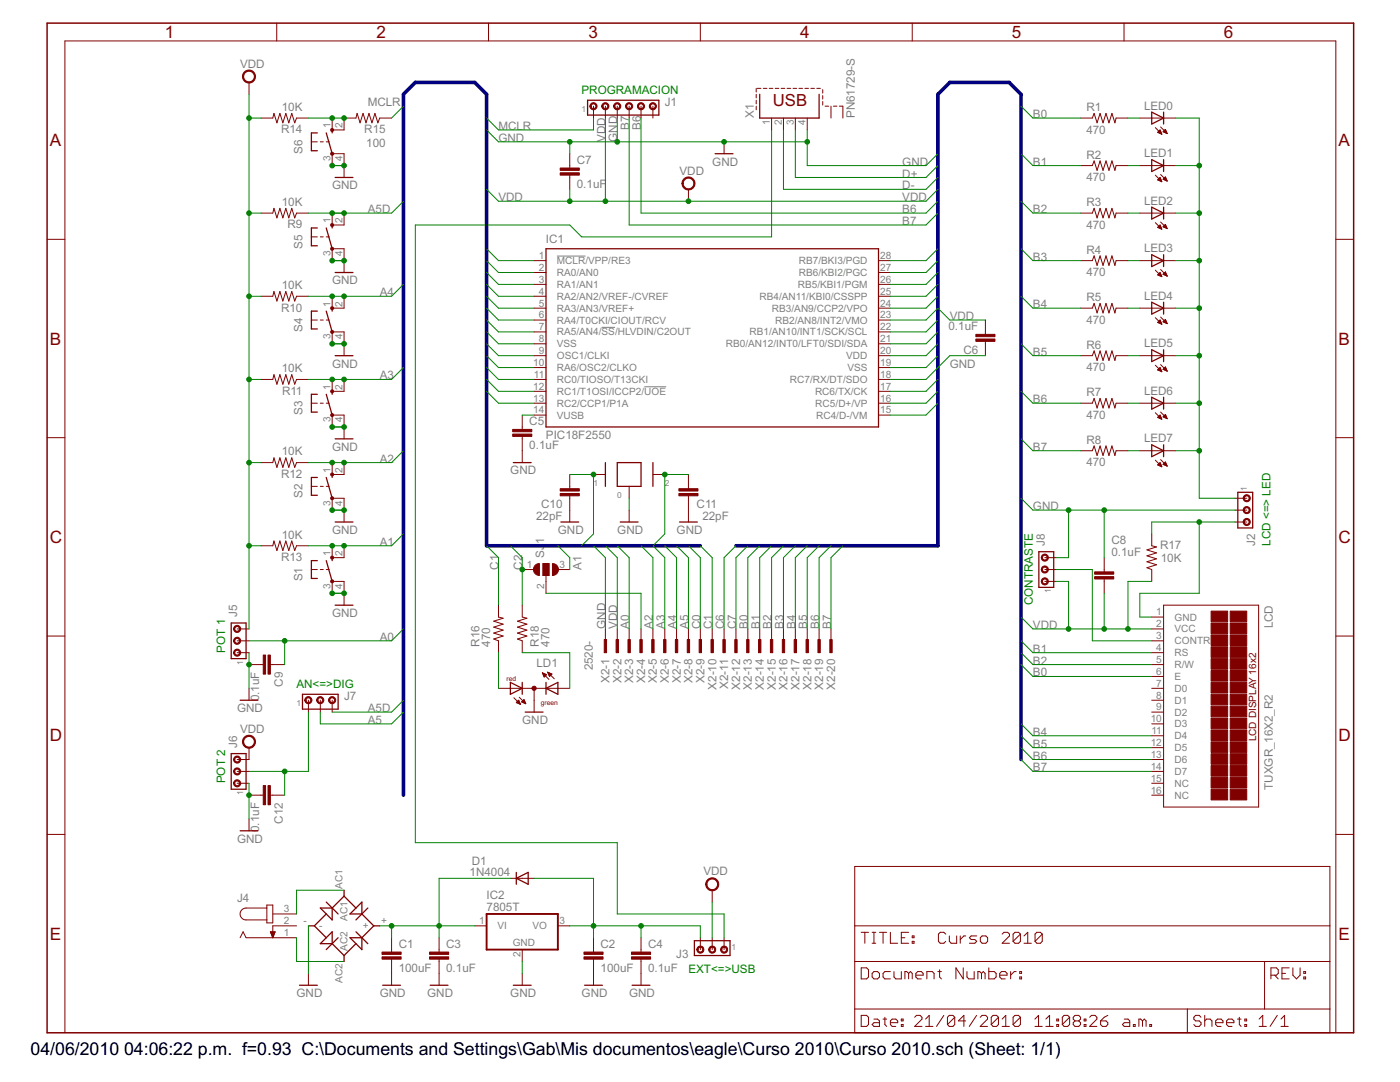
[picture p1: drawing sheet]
<svg xmlns="http://www.w3.org/2000/svg" width="279mm" height="216mm" viewBox="0 0 279 216" stroke-linecap="round" stroke-linejoin="round" font-family="sans-serif">
<defs><g id="words">
<g font-size="4">
<text x="6.1" y="210.6">04/06/2010</text>
<text x="24.8" y="210.6">04:06:22 p.m. f=0.93 C:\Documents and Settings\Gab\Mis documentos\eagle\Curso 2010\Curso 2010.sch (Sheet: 1/1)</text>
</g>
<g font-size="3.8" fill="#800000">
<text x="32.9" y="7.6">1</text>
<text x="75.1" y="7.6">2</text>
<text x="117.4" y="7.6">3</text>
<text x="159.7" y="7.6">4</text>
<text x="202" y="7.6">5</text>
<text x="244.2" y="7.6">6</text>
<text x="10" y="29.2">A</text>
<text x="267.2" y="29.2">A</text>
<text x="10" y="68.8">B</text>
<text x="267.2" y="68.8">B</text>
<text x="10" y="108.3">C</text>
<text x="267.2" y="108.3">C</text>
<text x="10" y="147.9">D</text>
<text x="267.2" y="147.9">D</text>
<text x="10" y="187.5">E</text>
<text x="267.2" y="187.5">E</text>
</g>
<text font-size="3.7" fill="#800000" x="154.2" y="21.2">USB</text>
<g font-size="2.6" fill="#808080">
<text x="47.9" y="13.5">VDD</text>
<text x="56.2" y="22.1">10K</text>
<text x="73.4" y="21.2">MCLR</text>
<text x="132.7" y="21.2">J1</text>
<text x="150.4" y="23.6" transform="rotate(-90 150.4 23.6)">X1</text>
<text x="170.6" y="23.6" transform="rotate(-90 170.6 23.6)">PN61729-S</text>
<text x="206.1" y="23.6">B0</text>
<text x="216.8" y="22.2">R1</text>
<text x="228.3" y="21.9">LED0</text>
<text x="56.1" y="26.6">R14</text>
<text x="72.7" y="26.6">R15</text>
<text x="73.1" y="29.2">100</text>
<text x="99.5" y="28.3">GND</text>
<text x="99.5" y="25.9">MCLR</text>
<text x="120.8" y="28.3" transform="rotate(-90 120.8 28.3)">VDD</text>
<text x="123.2" y="28.3" transform="rotate(-90 123.2 28.3)">GND</text>
<text x="125.6" y="25.9" transform="rotate(-90 125.6 25.9)">B7</text>
<text x="127.9" y="25.9" transform="rotate(-90 127.9 25.9)">B6</text>
<text x="216.8" y="26.6">470</text>
<text x="60.4" y="30.7" transform="rotate(-90 60.4 30.7)">S6</text>
<text x="115.1" y="32.7">C7</text>
<text x="135.6" y="34.8">VDD</text>
<text x="142.1" y="33">GND</text>
<text x="180.1" y="33">GND</text>
<text x="180.1" y="35.4">D+</text>
<text x="206.1" y="33">B1</text>
<text x="216.8" y="31.7">R2</text>
<text x="228.3" y="31.4">LED1</text>
<text x="56.2" y="41.1">10K</text>
<text x="66.3" y="37.8">GND</text>
<text x="99.5" y="40.2">VDD</text>
<text x="115.1" y="37.4">0.1uF</text>
<text x="180.1" y="40.2">VDD</text>
<text x="180.1" y="37.8">D-</text>
<text x="216.8" y="36.1">470</text>
<text x="216.8" y="41.1">R3</text>
<text x="228.3" y="40.9">LED2</text>
<text x="57.4" y="45.6">R9</text>
<text x="73.4" y="42.5">A5D</text>
<text x="180.1" y="44.9">B7</text>
<text x="180.1" y="42.5">B6</text>
<text x="206.1" y="42.5">B2</text>
<text x="216.8" y="45.6">470</text>
<text x="60.4" y="49.6" transform="rotate(-90 60.4 49.6)">S5</text>
<text x="109" y="48.5">IC1</text>
<text x="206.1" y="52">B3</text>
<text x="216.8" y="50.6">R4</text>
<text x="228.3" y="50.3">LED3</text>
<text x="56.2" y="57.7">10K</text>
<text x="66.3" y="56.8">GND</text>
<text x="75.8" y="59.1">A4</text>
<text x="216.8" y="55.1">470</text>
<text x="228.3" y="59.8">LED4</text>
<text x="56.1" y="62.2">R10</text>
<text x="189.3" y="65.9">0.1uF</text>
<text x="189.6" y="63.9">VDD</text>
<text x="206.1" y="61.5">B4</text>
<text x="216.8" y="64.6">470</text>
<text x="216.8" y="60.1">R5</text>
<text x="60.4" y="66.2" transform="rotate(-90 60.4 66.2)">S4</text>
<text x="192.3" y="70.6">C6</text>
<text x="206.1" y="71">B5</text>
<text x="216.8" y="69.6">R6</text>
<text x="228.3" y="69.3">LED5</text>
<text x="56.2" y="74.3">10K</text>
<text x="66.3" y="73.3">GND</text>
<text x="75.8" y="75.7">A3</text>
<text x="189.6" y="73.3">GND</text>
<text x="216.8" y="74.1">470</text>
<text x="56.3" y="78.8">R11</text>
<text x="60.4" y="82.8" transform="rotate(-90 60.4 82.8)">S3</text>
<text x="206.1" y="80.5">B6</text>
<text x="216.8" y="83.5">470</text>
<text x="216.8" y="79.1">R7</text>
<text x="228.3" y="78.8">LED6</text>
<text x="66.3" y="89.9">GND</text>
<text x="105.6" y="89.6">0.1uF</text>
<text x="105.6" y="84.8">C5</text>
<text x="109" y="87.6">PIC18F2550</text>
<text x="206.1" y="89.9">B7</text>
<text x="216.8" y="88.5">R8</text>
<text x="228.3" y="88.3">LED7</text>
<text x="56.1" y="95.4">R12</text>
<text x="56.2" y="90.9">10K</text>
<text x="75.8" y="92.3">A2</text>
<text x="101.8" y="94.7">GND</text>
<text x="216.8" y="93">470</text>
<text x="60.4" y="99.4" transform="rotate(-90 60.4 99.4)">S2</text>
<text x="108" y="101.4">C10</text>
<text x="139" y="101.4">C11</text>
<text x="206.1" y="101.8">GND</text>
<text x="56.2" y="107.5">10K</text>
<text x="66.3" y="106.5">GND</text>
<text x="107" y="103.8">22pF</text>
<text x="111.3" y="106.5">GND</text>
<text x="123.2" y="106.5">GND</text>
<text x="135" y="106.5">GND</text>
<text x="140.2" y="103.8">22pF</text>
<text x="56.1" y="111.9">R13</text>
<text x="75.8" y="108.9">A1</text>
<text x="99.5" y="113.6" transform="rotate(-90 99.5 113.6)">C1</text>
<text x="104.2" y="113.6" transform="rotate(-90 104.2 113.6)">C2</text>
<text x="108.6" y="111.3" transform="rotate(-90 108.6 111.3)">SJ</text>
<text x="108.6" y="108.6" transform="rotate(-90 108.6 108.6)">1</text>
<text x="116.1" y="113.6" transform="rotate(-90 116.1 113.6)">A1</text>
<text x="208.5" y="108.9" transform="rotate(-90 208.5 108.9)">J8</text>
<text x="221.8" y="110.9">0.1uF</text>
<text x="221.8" y="108.5">C8</text>
<text x="231.5" y="109.6">R17</text>
<text x="231.6" y="112.2">10K</text>
<text x="250.5" y="109" transform="rotate(-90 250.5 109)">J2</text>
<text x="60.4" y="116" transform="rotate(-90 60.4 116)">S1</text>
<text x="47.3" y="123.1" transform="rotate(-90 47.3 123.1)">J5</text>
<text x="66.3" y="123.1">GND</text>
<text x="120.8" y="125.5" transform="rotate(-90 120.8 125.5)">GND</text>
<text x="123.2" y="125.5" transform="rotate(-90 123.2 125.5)">VDD</text>
<text x="125.6" y="125.5" transform="rotate(-90 125.6 125.5)">A0</text>
<text x="130.3" y="125.5" transform="rotate(-90 130.3 125.5)">A2</text>
<text x="132.7" y="125.5" transform="rotate(-90 132.7 125.5)">A3</text>
<text x="135" y="125.5" transform="rotate(-90 135 125.5)">A4</text>
<text x="137.4" y="125.5" transform="rotate(-90 137.4 125.5)">A5</text>
<text x="139.8" y="125.5" transform="rotate(-90 139.8 125.5)">C0</text>
<text x="142.1" y="125.5" transform="rotate(-90 142.1 125.5)">C1</text>
<text x="144.5" y="125.5" transform="rotate(-90 144.5 125.5)">C6</text>
<text x="146.9" y="125.5" transform="rotate(-90 146.9 125.5)">C7</text>
<text x="149.3" y="125.5" transform="rotate(-90 149.3 125.5)">B0</text>
<text x="151.6" y="125.5" transform="rotate(-90 151.6 125.5)">B1</text>
<text x="154" y="125.5" transform="rotate(-90 154 125.5)">B2</text>
<text x="156.4" y="125.5" transform="rotate(-90 156.4 125.5)">B3</text>
<text x="158.7" y="125.5" transform="rotate(-90 158.7 125.5)">B4</text>
<text x="161.1" y="125.5" transform="rotate(-90 161.1 125.5)">B5</text>
<text x="163.5" y="125.5" transform="rotate(-90 163.5 125.5)">B6</text>
<text x="165.8" y="125.5" transform="rotate(-90 165.8 125.5)">B7</text>
<text x="206.1" y="125.5">VDD</text>
<text x="254" y="125.4" transform="rotate(-90 254 125.4)">LCD</text>
<text x="75.8" y="127.9">A0</text>
<text x="95.7" y="129" transform="rotate(-90 95.7 129)">R16</text>
<text x="97.8" y="129" transform="rotate(-90 97.8 129)">470</text>
<text x="107.6" y="129" transform="rotate(-90 107.6 129)">R18</text>
<text x="109.7" y="129" transform="rotate(-90 109.7 129)">470</text>
<text x="206.1" y="130.2">B1</text>
<text x="56.4" y="137" transform="rotate(-90 56.4 137)">C9</text>
<text x="107.1" y="133.1">LD1</text>
<text x="118.3" y="133.8" transform="rotate(-90 118.3 133.8)">2520-</text>
<text x="121.6" y="136.3" transform="rotate(-90 121.6 136.3)">X2-1</text>
<text x="124" y="136.3" transform="rotate(-90 124 136.3)">X2-2</text>
<text x="126.4" y="136.3" transform="rotate(-90 126.4 136.3)">X2-3</text>
<text x="128.7" y="136.3" transform="rotate(-90 128.7 136.3)">X2-4</text>
<text x="131.1" y="136.3" transform="rotate(-90 131.1 136.3)">X2-5</text>
<text x="133.5" y="136.3" transform="rotate(-90 133.5 136.3)">X2-6</text>
<text x="135.9" y="136.3" transform="rotate(-90 135.9 136.3)">X2-7</text>
<text x="138.2" y="136.3" transform="rotate(-90 138.2 136.3)">X2-8</text>
<text x="140.6" y="136.3" transform="rotate(-90 140.6 136.3)">X2-9</text>
<text x="143" y="137.6" transform="rotate(-90 143 137.6)">X2-10</text>
<text x="145.3" y="137.4" transform="rotate(-90 145.3 137.4)">X2-11</text>
<text x="147.7" y="137.6" transform="rotate(-90 147.7 137.6)">X2-12</text>
<text x="150.1" y="137.6" transform="rotate(-90 150.1 137.6)">X2-13</text>
<text x="152.4" y="137.6" transform="rotate(-90 152.4 137.6)">X2-14</text>
<text x="154.8" y="137.6" transform="rotate(-90 154.8 137.6)">X2-15</text>
<text x="157.2" y="137.6" transform="rotate(-90 157.2 137.6)">X2-16</text>
<text x="159.6" y="137.6" transform="rotate(-90 159.6 137.6)">X2-17</text>
<text x="161.9" y="137.6" transform="rotate(-90 161.9 137.6)">X2-18</text>
<text x="164.3" y="137.6" transform="rotate(-90 164.3 137.6)">X2-19</text>
<text x="166.7" y="137.6" transform="rotate(-90 166.7 137.6)">X2-20</text>
<text x="206.1" y="135">B0</text>
<text x="206.1" y="132.6">B2</text>
<text x="47.3" y="142.1">GND</text>
<text x="51.7" y="140" transform="rotate(-90 51.7 140)">0.1uF</text>
<text x="68.7" y="139.7">J7</text>
<text x="73.4" y="142.1">A5D</text>
<text x="47.3" y="149.2" transform="rotate(-90 47.3 149.2)">J6</text>
<text x="47.9" y="146.2">VDD</text>
<text x="73.4" y="144.5">A5</text>
<text x="104.2" y="144.5">GND</text>
<text x="206.1" y="146.8">B4</text>
<text x="206.1" y="149.2">B5</text>
<text x="206.1" y="153.9">B7</text>
<text x="206.1" y="151.6">B6</text>
<text x="254" y="157.6" transform="rotate(-90 254 157.6)">TUXGR_16X2_R2</text>
<text x="51.7" y="166" transform="rotate(-90 51.7 166)">0.1uF</text>
<text x="56.4" y="164.3" transform="rotate(-90 56.4 164.3)">C12</text>
<text x="47.3" y="168.2">GND</text>
<text x="94.1" y="172.6">D1</text>
<text x="93.7" y="174.8">1N4004</text>
<text x="97.1" y="179.4">IC2</text>
<text x="140.4" y="174.7">VDD</text>
<text x="47.3" y="180">J4</text>
<text x="97.1" y="181.8">7805T</text>
<text x="79.6" y="189.1">C1</text>
<text x="89" y="189.1">C3</text>
<text x="119.9" y="189.1">C2</text>
<text x="129.3" y="189.1">C4</text>
<text x="134.9" y="191.1">J3</text>
<text x="79.6" y="193.9">100uF</text>
<text x="89" y="193.9">0.1uF</text>
<text x="119.9" y="193.9">100uF</text>
<text x="129.3" y="193.9">0.1uF</text>
<text x="59.2" y="199">GND</text>
<text x="75.8" y="199">GND</text>
<text x="85.3" y="199">GND</text>
<text x="101.8" y="199">GND</text>
<text x="116.1" y="199">GND</text>
<text x="125.6" y="199">GND</text>
</g>
<g font-size="2.6" fill="#008000">
<text x="116.1" y="18.8">PROGRAMACION</text>
<text x="253.6" y="108.9" transform="rotate(-90 253.6 108.9)">LCD &lt;=&gt; LED</text>
<text x="206.1" y="120.7" transform="rotate(-90 206.1 120.7)">CONTRASTE</text>
<text x="45" y="130.2" transform="rotate(-90 45 130.2)">POT 1</text>
<text x="59.2" y="137.3">AN&lt;=&gt;DIG</text>
<text x="45" y="156.3" transform="rotate(-90 45 156.3)">POT 2</text>
<text x="137.4" y="194.2">EXT&lt;=&gt;USB</text>
</g>
<g font-size="2.2" fill="#808080">
<text x="66" y="25.6" transform="rotate(-90 66 25.6)">1</text>
<text x="68.3" y="25.6" transform="rotate(-90 68.3 25.6)">2</text>
<text x="153.7" y="25" transform="rotate(-90 153.7 25)">1</text>
<text x="156" y="25" transform="rotate(-90 156 25)">2</text>
<text x="158.4" y="25" transform="rotate(-90 158.4 25)">3</text>
<text x="160.8" y="25" transform="rotate(-90 160.8 25)">4</text>
<text x="66" y="32.1" transform="rotate(-90 66 32.1)">3</text>
<text x="68.3" y="32.1" transform="rotate(-90 68.3 32.1)">4</text>
<text x="66" y="44.6" transform="rotate(-90 66 44.6)">1</text>
<text x="68.3" y="44.6" transform="rotate(-90 68.3 44.6)">2</text>
<text x="66" y="51.1" transform="rotate(-90 66 51.1)">3</text>
<text x="68.3" y="51.1" transform="rotate(-90 68.3 51.1)">4</text>
<text x="107.5" y="51.7">1</text>
<text x="111.1" y="52.7">MCLR/VPP/RE3</text>
<text x="159.4" y="52.7">RB7/BKI3/PGD</text>
<text x="175.7" y="51.7">28</text>
<text x="107.5" y="54">2</text>
<text x="107.5" y="56.4">3</text>
<text x="107.5" y="58.8">4</text>
<text x="111.1" y="55.1">RA0/AN0</text>
<text x="111.1" y="57.5">RA1/AN1</text>
<text x="111.1" y="59.8">RA2/AN2/VREF-/CVREF</text>
<text x="151.6" y="59.8">RB4/AN11/KBI0/CSSPP</text>
<text x="159.2" y="57.5">RB5/KBI1/PGM</text>
<text x="159.4" y="55.1">RB6/KBI2/PGC</text>
<text x="175.7" y="58.8">25</text>
<text x="175.7" y="56.4">26</text>
<text x="175.7" y="54">27</text>
<text x="66" y="61.2" transform="rotate(-90 66 61.2)">1</text>
<text x="68.3" y="61.2" transform="rotate(-90 68.3 61.2)">2</text>
<text x="107.5" y="61.2">5</text>
<text x="107.5" y="63.5">6</text>
<text x="107.5" y="65.9">7</text>
<text x="111.1" y="62.2">RA3/AN3/VREF+</text>
<text x="111.1" y="64.6">RA4/T0CKI/CIOUT/RCV</text>
<text x="154.1" y="62.2">RB3/AN9/CCP2/VPO</text>
<text x="154.7" y="64.6">RB2/AN8/INT2/VMO</text>
<text x="175.7" y="65.9">22</text>
<text x="175.7" y="63.5">23</text>
<text x="175.7" y="61.2">24</text>
<text x="66" y="67.7" transform="rotate(-90 66 67.7)">3</text>
<text x="68.3" y="67.7" transform="rotate(-90 68.3 67.7)">4</text>
<text x="107.5" y="68.3">8</text>
<text x="107.5" y="70.6">9</text>
<text x="111.1" y="69.3">VSS</text>
<text x="111.1" y="66.9">RA5/AN4/SS/HLVDIN/C2OUT</text>
<text x="111.1" y="71.7">OSC1/CLKI</text>
<text x="144.9" y="69.3">RB0/AN12/INT0/LFT0/SDI/SDA</text>
<text x="149.6" y="66.9">RB1/AN10/INT1/SCK/SCL</text>
<text x="168.9" y="71.7">VDD</text>
<text x="175.7" y="70.6">20</text>
<text x="175.7" y="68.3">21</text>
<text x="66" y="77.8" transform="rotate(-90 66 77.8)">1</text>
<text x="68.3" y="77.8" transform="rotate(-90 68.3 77.8)">2</text>
<text x="106.4" y="73">10</text>
<text x="106.4" y="77.8">12</text>
<text x="106.6" y="75.4">11</text>
<text x="111.1" y="74.1">RA6/OSC2/CLKO</text>
<text x="111.1" y="76.4">RC0/TIOSO/T13CKI</text>
<text x="157.6" y="76.4">RC7/RX/DT/SDO</text>
<text x="169.1" y="74.1">VSS</text>
<text x="175.7" y="75.4">18</text>
<text x="175.7" y="73">19</text>
<text x="175.7" y="77.8">17</text>
<text x="106.4" y="80.1">13</text>
<text x="106.4" y="82.5">14</text>
<text x="111.1" y="78.8">RC1/T1OSI/ICCP2/UOE</text>
<text x="111.1" y="81.2">RC2/CCP1/P1A</text>
<text x="111.1" y="83.5">VUSB</text>
<text x="162.7" y="78.8">RC6/TX/CK</text>
<text x="162.7" y="81.2">RC5/D+/VP</text>
<text x="162.9" y="83.5">RC4/D-/VM</text>
<text x="175.7" y="82.5">15</text>
<text x="175.7" y="80.1">16</text>
<text x="66" y="84.3" transform="rotate(-90 66 84.3)">3</text>
<text x="68.3" y="84.3" transform="rotate(-90 68.3 84.3)">4</text>
<text x="66" y="94.3" transform="rotate(-90 66 94.3)">1</text>
<text x="68.3" y="94.3" transform="rotate(-90 68.3 94.3)">2</text>
<text x="66" y="100.9" transform="rotate(-90 66 100.9)">3</text>
<text x="68.3" y="100.9" transform="rotate(-90 68.3 100.9)">4</text>
<text x="66" y="110.9" transform="rotate(-90 66 110.9)">1</text>
<text x="68.3" y="110.9" transform="rotate(-90 68.3 110.9)">2</text>
<text x="105.1" y="113.3">1</text>
<text x="111.7" y="113.3">3</text>
<text x="66" y="117.5" transform="rotate(-90 66 117.5)">3</text>
<text x="68.3" y="117.5" transform="rotate(-90 68.3 117.5)">4</text>
<text x="108.6" y="117.5" transform="rotate(-90 108.6 117.5)">2</text>
<text x="230.8" y="122.8">1</text>
<text x="230.8" y="125.2">2</text>
<text x="234.4" y="123.8">GND</text>
<text x="230.8" y="127.5">3</text>
<text x="230.8" y="129.9">4</text>
<text x="234.4" y="126.2">VCC</text>
<text x="234.4" y="128.6">CONTR</text>
<text x="234.4" y="130.9">RS</text>
<text x="230.8" y="132.3">5</text>
<text x="230.8" y="134.6">6</text>
<text x="230.8" y="137">7</text>
<text x="234.4" y="133.3">R/W</text>
<text x="234.4" y="135.7">E</text>
<text x="230.8" y="139.4">8</text>
<text x="230.8" y="141.7">9</text>
<text x="234.4" y="138.1">D0</text>
<text x="234.4" y="140.4">D1</text>
<text x="234.4" y="142.8">D2</text>
<text x="229.6" y="144.1">10</text>
<text x="229.6" y="148.9">12</text>
<text x="229.8" y="146.5">11</text>
<text x="234.4" y="145.2">D3</text>
<text x="234.4" y="147.5">D4</text>
<text x="234.4" y="149.9">D5</text>
<text x="229.6" y="151.2">13</text>
<text x="229.6" y="153.6">14</text>
<text x="229.6" y="156">15</text>
<text x="234.4" y="152.3">D6</text>
<text x="234.4" y="154.6">D7</text>
<text x="229.6" y="158.3">16</text>
<text x="234.4" y="157">NC</text>
<text x="234.4" y="159.4">NC</text>
<text x="68.3" y="177.3" transform="rotate(-90 68.3 177.3)">AC1</text>
<text x="56.6" y="182">3</text>
<text x="56.6" y="184.4">2</text>
<text x="60.5" y="184.4">-</text>
<text x="63.7" y="185.5">-</text>
<text x="69.4" y="183.7" transform="rotate(-90 69.4 183.7)">AC1</text>
<text x="72.4" y="185.5">+</text>
<text x="76.1" y="184.4">+</text>
<text x="95.7" y="184.4">1</text>
<text x="99.3" y="185.5">VI</text>
<text x="106.2" y="185.5">VO</text>
<text x="111.7" y="184.4">3</text>
<text x="56.6" y="186.8">1</text>
<text x="69.4" y="189.7" transform="rotate(-90 69.4 189.7)">AC2</text>
<text x="102.3" y="188.8">GND</text>
<text x="103.9" y="190.9" transform="rotate(-90 103.9 190.9)">2</text>
<text x="68.3" y="196.1" transform="rotate(-90 68.3 196.1)">AC2</text>
</g>
<text font-size="2.2" fill="#800000" x="250.7" y="147.9" transform="rotate(-90 250.7 147.9)">LCD DISPLAY 16x2</text>
<g font-size="1.9" fill="#808080">
<text x="116.1" y="22.4">1</text>
<text x="118.4" y="97">1</text>
<text x="123.2" y="99.4">0</text>
<text x="132.7" y="97">2</text>
<text x="248.8" y="98" transform="rotate(-90 248.8 98)">1</text>
<text x="209.7" y="118.4" transform="rotate(-90 209.7 118.4)">1</text>
<text x="48.5" y="132.6" transform="rotate(-90 48.5 132.6)">1</text>
<text x="59.2" y="140.9">1</text>
<text x="48.5" y="158.7" transform="rotate(-90 48.5 158.7)">1</text>
<text x="146" y="189.5">1</text>
</g>
<g font-size="1.5" fill="#800000">
<text x="101.1" y="135.9">red</text>
<text x="107.9" y="140.7">green</text>
</g>
</g></defs>
<g fill="#808080" stroke="#808080" stroke-width=".2">
<path d="M111.1 51.1h5.8z"/>
<path d="M120.1 65.3h2.6z"/>
<path d="M128.6 77.2h4.3z"/>
</g>
<g fill="#800000" stroke="#800000" stroke-width=".3">
<path d="M9.4 4.6v201.5z"/>
<path d="M9.4 206.1h260.8z"/>
<path d="M270.2 4.6v201.5z"/>
<path d="M9.4 4.6h260.8z"/>
</g>
<g fill="#800000" stroke="#800000" stroke-width=".2">
<path d="M13 8.2v197.9z"/>
<path d="M9.4 47.8h3.6z"/>
<path d="M9.4 87.3h3.6z"/>
<path d="M9.4 126.9h3.6z"/>
<path d="M9.4 166.5h3.6z"/>
<path d="M266.6 8.2v197.9z"/>
<path d="M266.6 47.8h3.6z"/>
<path d="M266.6 87.3h3.6z"/>
<path d="M266.6 126.9h3.6z"/>
<path d="M266.6 166.5h3.6z"/>
<path d="M13 8.2h253.6z"/>
<path d="M55.2 4.6v3.6z"/>
<path d="M97.5 4.6v3.6z"/>
<path d="M139.8 4.6v3.6z"/>
<path d="M182.1 4.6v3.6z"/>
<path d="M224.3 4.6v3.6z"/>
<path d="M170.6 206.1h66.4z"/>
<path d="M252.4 191.9h13z"/>
<path d="M170.6 201.3v4.8z"/>
<path d="M171.9 202.6v2.2z"/>
<path d="M171.9 204.8h1.1z"/>
<path d="M173 204.8l.3-.4z"/>
<path d="M173.3 203v1.4z"/>
<path d="M173 202.6l.3 .4z"/>
<path d="M171.9 202.6h1.1z"/>
<path d="M174.4 203.3h.7z"/>
<path d="M175.1 203.3l.4 .4z"/>
<path d="M175.5 203.7v1.1z"/>
<path d="M174.4 204.8h1.1z"/>
<path d="M174.1 204.4l.3 .4z"/>
<path d="M174.1 204.4l.3-.3z"/>
<path d="M174.4 204.1h1.1z"/>
<path d="M176.6 203v1.4z"/>
<path d="M176.6 204.4l.4 .4z"/>
<path d="M176.2 203.3h.8z"/>
<path d="M178.1 204.8h.7z"/>
<path d="M177.7 204.4l.4 .4z"/>
<path d="M177.7 203.7v.7z"/>
<path d="M177.7 203.7l.4-.4z"/>
<path d="M178.1 203.3h.7z"/>
<path d="M178.8 203.3l.4 .4z"/>
<path d="M179.2 203.7v.4z"/>
<path d="M177.7 204.1h1.5z"/>
<path d="M179.9 203.3h.3z"/>
<path d="M180.2 203.3v.4z"/>
<path d="M179.9 203.7h.3z"/>
<path d="M179.9 203.3v.4z"/>
<path d="M179.9 204.4h.3z"/>
<path d="M180.2 204.4v.4z"/>
<path d="M179.9 204.8h.3z"/>
<path d="M179.9 204.4v.4z"/>
<path d="M182.5 204.8h1.5z"/>
<path d="M182.5 204.8l1.5-1.5z"/>
<path d="M184 203v.3z"/>
<path d="M183.6 202.6l.4 .4z"/>
<path d="M182.9 202.6h.7z"/>
<path d="M182.9 202.6l-.4 .4z"/>
<path d="M185.4 202.6l-.7 .7z"/>
<path d="M185.4 202.6v2.2z"/>
<path d="M184.7 204.8h1.5z"/>
<path d="M188.4 202.6l-1.5 2.2z"/>
<path d="M189.1 203v1.4z"/>
<path d="M189.4 202.6l-.3 .4z"/>
<path d="M189.4 202.6h.8z"/>
<path d="M190.2 202.6l.3 .4z"/>
<path d="M190.5 203v1.4z"/>
<path d="M190.5 204.4l-.3 .4z"/>
<path d="M189.4 204.8h.8z"/>
<path d="M189.1 204.4l.3 .4z"/>
<path d="M189.1 204.4l1.4-1.4z"/>
<path d="M192.4 202.6v2.2z"/>
<path d="M192.4 202.6l-1.1 1.1z"/>
<path d="M191.3 203.7h1.4z"/>
<path d="M194.9 202.6l-1.5 2.2z"/>
<path d="M195.6 204.8h1.5z"/>
<path d="M195.6 204.8l1.5-1.5z"/>
<path d="M197.1 203v.3z"/>
<path d="M196.7 202.6l.4 .4z"/>
<path d="M196 202.6h.7z"/>
<path d="M196 202.6l-.4 .4z"/>
<path d="M197.8 203v1.4z"/>
<path d="M198.2 202.6l-.4 .4z"/>
<path d="M198.2 202.6h.7z"/>
<path d="M198.9 202.6l.4 .4z"/>
<path d="M199.3 203v1.4z"/>
<path d="M199.3 204.4l-.4 .4z"/>
<path d="M198.2 204.8h.7z"/>
<path d="M197.8 204.4l.4 .4z"/>
<path d="M197.8 204.4l1.5-1.4z"/>
<path d="M200.7 202.6l-.7 .7z"/>
<path d="M200.7 202.6v2.2z"/>
<path d="M200 204.8h1.4z"/>
<path d="M202.2 203v1.4z"/>
<path d="M202.5 202.6l-.3 .4z"/>
<path d="M202.5 202.6h.8z"/>
<path d="M203.3 202.6l.3 .4z"/>
<path d="M203.6 203v1.4z"/>
<path d="M203.6 204.4l-.3 .4z"/>
<path d="M202.5 204.8h.8z"/>
<path d="M202.2 204.4l.3 .4z"/>
<path d="M202.2 204.4l1.4-1.4z"/>
<path d="M207.3 202.6l-.8 .7z"/>
<path d="M207.3 202.6v2.2z"/>
<path d="M206.5 204.8h1.5z"/>
<path d="M208.7 203.3l.8-.7z"/>
<path d="M209.5 202.6v2.2z"/>
<path d="M208.7 204.8h1.5z"/>
<path d="M210.9 203.3h.4z"/>
<path d="M211.3 203.3v.4z"/>
<path d="M210.9 203.7h.4z"/>
<path d="M210.9 203.3v.4z"/>
<path d="M210.9 204.4h.4z"/>
<path d="M211.3 204.4v.4z"/>
<path d="M210.9 204.8h.4z"/>
<path d="M210.9 204.4v.4z"/>
<path d="M212 203v1.4z"/>
<path d="M212.4 202.6l-.4 .4z"/>
<path d="M212.4 202.6h.7z"/>
<path d="M213.1 202.6l.4 .4z"/>
<path d="M213.5 203v1.4z"/>
<path d="M213.5 204.4l-.4 .4z"/>
<path d="M212.4 204.8h.7z"/>
<path d="M212 204.4l.4 .4z"/>
<path d="M212 204.4l1.5-1.4z"/>
<path d="M214.5 202.6l-.3 .4z"/>
<path d="M214.5 202.6h.8z"/>
<path d="M215.3 202.6l.3 .4z"/>
<path d="M215.6 203v.3z"/>
<path d="M215.6 203.3l-.3 .4z"/>
<path d="M215.3 203.7l.3 .4z"/>
<path d="M215.6 204.1v.3z"/>
<path d="M215.6 204.4l-.3 .4z"/>
<path d="M214.5 204.8h.8z"/>
<path d="M214.2 204.4l.3 .4z"/>
<path d="M214.2 204.1v.3z"/>
<path d="M214.2 204.1l.3-.4z"/>
<path d="M214.2 203.3l.3 .4z"/>
<path d="M214.2 203v.3z"/>
<path d="M214.5 203.7h.8z"/>
<path d="M216.4 203.3h.3z"/>
<path d="M216.7 203.3v.4z"/>
<path d="M216.4 203.7h.3z"/>
<path d="M216.4 203.3v.4z"/>
<path d="M216.4 204.4h.3z"/>
<path d="M216.7 204.4v.4z"/>
<path d="M216.4 204.8h.3z"/>
<path d="M216.4 204.4v.4z"/>
<path d="M217.5 204.8h1.4z"/>
<path d="M218.9 203.3l-1.4 1.5z"/>
<path d="M218.9 203v.3z"/>
<path d="M218.5 202.6l.4 .4z"/>
<path d="M217.8 202.6h.7z"/>
<path d="M217.8 202.6l-.3 .4z"/>
<path d="M220.4 203l.7-.4z"/>
<path d="M220.4 203l-.8 .7z"/>
<path d="M219.6 203.7v.7z"/>
<path d="M219.6 204.4l.4 .4z"/>
<path d="M220 204.8h.7z"/>
<path d="M221.1 204.4l-.4 .4z"/>
<path d="M221.1 204.1v.3z"/>
<path d="M220.7 203.7l.4 .4z"/>
<path d="M219.6 203.7h1.1z"/>
<path d="M224.4 203.3h.7z"/>
<path d="M225.1 203.3l.4 .4z"/>
<path d="M225.5 203.7v1.1z"/>
<path d="M224.4 204.8h1.1z"/>
<path d="M224 204.4l.4 .4z"/>
<path d="M224 204.4l.4-.3z"/>
<path d="M224.4 204.1h1.1z"/>
<path d="M226.2 204.4v.4z"/>
<path d="M226.2 204.4h.3z"/>
<path d="M226.5 204.4v.4z"/>
<path d="M226.2 204.8h.3z"/>
<path d="M227.3 203.3v1.5z"/>
<path d="M227.3 203.3h.3z"/>
<path d="M227.6 203.3l.4 .4z"/>
<path d="M228 203.7v1.1z"/>
<path d="M228 203.7l.4-.4z"/>
<path d="M228.4 203.3l.3 .4z"/>
<path d="M228.7 203.7v1.1z"/>
<path d="M229.5 204.4v.4z"/>
<path d="M229.5 204.4h.3z"/>
<path d="M229.8 204.4v.4z"/>
<path d="M229.5 204.8h.3z"/>
<path d="M170.6 201.3h66.4z"/>
<path d="M170.6 191.9v9.4z"/>
<path d="M265.4 191.9v9.4z"/>
<path d="M237 201.3v4.8z"/>
<path d="M237 201.3h15.4z"/>
<path d="M237 206.1h28.4z"/>
<path d="M239.3 202.6l.4 .4z"/>
<path d="M238.6 202.6h.7z"/>
<path d="M238.6 202.6l-.3 .4z"/>
<path d="M238.3 203v.3z"/>
<path d="M238.3 203.3l.3 .4z"/>
<path d="M238.6 203.7h.7z"/>
<path d="M239.3 203.7l.4 .4z"/>
<path d="M239.7 204.1v.3z"/>
<path d="M239.7 204.4l-.4 .4z"/>
<path d="M238.6 204.8h.7z"/>
<path d="M238.3 204.4l.3 .4z"/>
<path d="M240.4 202.6v2.2z"/>
<path d="M240.4 203.7l.4-.4z"/>
<path d="M240.8 203.3h.7z"/>
<path d="M241.5 203.3l.4 .4z"/>
<path d="M241.9 203.7v1.1z"/>
<path d="M243 204.8h.7z"/>
<path d="M242.6 204.4l.4 .4z"/>
<path d="M242.6 203.7v.7z"/>
<path d="M242.6 203.7l.4-.4z"/>
<path d="M243 203.3h.7z"/>
<path d="M243.7 203.3l.4 .4z"/>
<path d="M244.1 203.7v.4z"/>
<path d="M242.6 204.1h1.5z"/>
<path d="M245.2 204.8h.7z"/>
<path d="M244.8 204.4l.4 .4z"/>
<path d="M244.8 203.7v.7z"/>
<path d="M244.8 203.7l.4-.4z"/>
<path d="M245.2 203.3h.7z"/>
<path d="M245.9 203.3l.4 .4z"/>
<path d="M246.3 203.7v.4z"/>
<path d="M244.8 204.1h1.5z"/>
<path d="M247.3 203v1.4z"/>
<path d="M247.3 204.4l.4 .4z"/>
<path d="M247 203.3h.7z"/>
<path d="M248.4 203.3h.4z"/>
<path d="M248.8 203.3v.4z"/>
<path d="M248.4 203.7h.4z"/>
<path d="M248.4 203.3v.4z"/>
<path d="M248.4 204.4h.4z"/>
<path d="M248.8 204.4v.4z"/>
<path d="M248.4 204.8h.4z"/>
<path d="M248.4 204.4v.4z"/>
<path d="M252 202.6l-.7 .7z"/>
<path d="M252 202.6v2.2z"/>
<path d="M251.3 204.8h1.4z"/>
<path d="M254.9 202.6l-1.4 2.2z"/>
<path d="M256.4 202.6l-.7 .7z"/>
<path d="M256.4 202.6v2.2z"/>
<path d="M255.7 204.8h1.4z"/>
<path d="M253.6 193.1v2.2z"/>
<path d="M253.6 193.1h1.1z"/>
<path d="M254.7 193.1l.4 .4z"/>
<path d="M255.1 193.5v.7z"/>
<path d="M254.7 194.6l.4-.4z"/>
<path d="M253.6 194.6h1.1z"/>
<path d="M254.4 194.6l.7 .7z"/>
<path d="M255.8 193.1h1.5z"/>
<path d="M255.8 193.1v2.2z"/>
<path d="M255.8 195.3h1.5z"/>
<path d="M255.8 194.2h.8z"/>
<path d="M258 193.1v1.5z"/>
<path d="M258 194.6l.7 .7z"/>
<path d="M259.5 194.6l-.8 .7z"/>
<path d="M259.5 193.1v1.5z"/>
<path d="M260.2 193.9h.4z"/>
<path d="M260.6 193.9v.3z"/>
<path d="M260.2 194.2h.4z"/>
<path d="M260.2 193.9v.3z"/>
<path d="M260.2 194.9h.4z"/>
<path d="M260.6 194.9v.4z"/>
<path d="M260.2 195.3h.4z"/>
<path d="M260.2 194.9v.4z"/>
<path d="M252.4 191.9v9.4z"/>
<path d="M170.6 191.9h81.8z"/>
<path d="M252.4 201.3h13z"/>
<path d="M265.4 201.3v4.8z"/>
<path d="M170.6 184.7v7.2z"/>
<path d="M170.6 172.9h94.8z"/>
<path d="M265.4 172.9v11.8z"/>
<path d="M170.6 184.7h94.8z"/>
<path d="M170.6 172.9v11.8z"/>
<path d="M265.4 184.7v7.2z"/>
<path d="M172.6 186v2.2z"/>
<path d="M171.9 186h1.4z"/>
<path d="M174.1 188.2h.7z"/>
<path d="M174.4 186v2.2z"/>
<path d="M174.1 186h.7z"/>
<path d="M176.2 186v2.2z"/>
<path d="M175.5 186h1.5z"/>
<path d="M177.7 186v2.2z"/>
<path d="M177.7 188.2h1.5z"/>
<path d="M179.9 186h1.4z"/>
<path d="M179.9 186v2.2z"/>
<path d="M179.9 188.2h1.4z"/>
<path d="M179.9 187.1h.7z"/>
<path d="M182.1 186.8h.3z"/>
<path d="M182.4 186.8v.3z"/>
<path d="M182.1 187.1h.3z"/>
<path d="M182.1 186.8v.3z"/>
<path d="M182.1 187.8h.3z"/>
<path d="M182.4 187.8v.4z"/>
<path d="M182.1 188.2h.3z"/>
<path d="M182.1 187.8v.4z"/>
<path d="M171.9 193.1v2.2z"/>
<path d="M171.9 195.3h1.1z"/>
<path d="M173 195.3l.3-.4z"/>
<path d="M173.3 193.5v1.4z"/>
<path d="M173 193.1l.3 .4z"/>
<path d="M171.9 193.1h1.1z"/>
<path d="M174.4 195.3h.7z"/>
<path d="M175.1 195.3l.4-.4z"/>
<path d="M175.5 194.2v.7z"/>
<path d="M175.1 193.9l.4 .3z"/>
<path d="M174.4 193.9h.7z"/>
<path d="M174.4 193.9l-.3 .3z"/>
<path d="M174.1 194.2v.7z"/>
<path d="M174.1 194.9l.3 .4z"/>
<path d="M176.6 193.9h1.1z"/>
<path d="M176.6 193.9l-.4 .3z"/>
<path d="M176.2 194.2v.7z"/>
<path d="M176.2 194.9l.4 .4z"/>
<path d="M176.6 195.3h1.1z"/>
<path d="M178.4 193.9v1z"/>
<path d="M178.4 194.9l.4 .4z"/>
<path d="M178.8 195.3h1.1z"/>
<path d="M179.9 193.9v1.4z"/>
<path d="M180.6 193.9v1.4z"/>
<path d="M180.6 193.9h.4z"/>
<path d="M181 193.9l.3 .3z"/>
<path d="M181.3 194.2v1.1z"/>
<path d="M181.3 194.2l.4-.3z"/>
<path d="M181.7 193.9l.4 .3z"/>
<path d="M182.1 194.2v1.1z"/>
<path d="M183.2 195.3h.7z"/>
<path d="M182.8 194.9l.4 .4z"/>
<path d="M182.8 194.2v.7z"/>
<path d="M182.8 194.2l.4-.3z"/>
<path d="M183.2 193.9h.7z"/>
<path d="M183.9 193.9l.3 .3z"/>
<path d="M184.2 194.2v.4z"/>
<path d="M182.8 194.6h1.4z"/>
<path d="M185 193.9v1.4z"/>
<path d="M185 193.9h1.1z"/>
<path d="M186.1 193.9l.3 .3z"/>
<path d="M186.4 194.2v1.1z"/>
<path d="M187.5 193.5v1.4z"/>
<path d="M187.5 194.9l.4 .4z"/>
<path d="M187.2 193.9h.7z"/>
<path d="M190.8 193.1v2.2z"/>
<path d="M190.8 193.1l1.4 2.2z"/>
<path d="M192.2 193.1v2.2z"/>
<path d="M193 193.9v1z"/>
<path d="M193 194.9l.3 .4z"/>
<path d="M193.3 195.3h1.1z"/>
<path d="M194.4 193.9v1.4z"/>
<path d="M195.2 193.9v1.4z"/>
<path d="M195.2 193.9h.3z"/>
<path d="M195.5 193.9l.4 .3z"/>
<path d="M195.9 194.2v1.1z"/>
<path d="M195.9 194.2l.3-.3z"/>
<path d="M196.2 193.9l.4 .3z"/>
<path d="M196.6 194.2v1.1z"/>
<path d="M197.3 193.1v2.2z"/>
<path d="M197.3 195.3h1.1z"/>
<path d="M198.4 195.3l.4-.4z"/>
<path d="M198.8 194.2v.7z"/>
<path d="M198.4 193.9l.4 .3z"/>
<path d="M197.3 193.9h1.1z"/>
<path d="M199.9 195.3h.7z"/>
<path d="M199.5 194.9l.4 .4z"/>
<path d="M199.5 194.2v.7z"/>
<path d="M199.5 194.2l.4-.3z"/>
<path d="M199.9 193.9h.7z"/>
<path d="M200.6 193.9l.4 .3z"/>
<path d="M201 194.2v.4z"/>
<path d="M199.5 194.6h1.5z"/>
<path d="M201.7 193.9v1.4z"/>
<path d="M201.7 194.6l.7-.7z"/>
<path d="M202.4 193.9h.4z"/>
<path d="M203.5 193.9h.4z"/>
<path d="M203.9 193.9v.3z"/>
<path d="M203.5 194.2h.4z"/>
<path d="M203.5 193.9v.3z"/>
<path d="M203.5 194.9h.4z"/>
<path d="M203.9 194.9v.4z"/>
<path d="M203.5 195.3h.4z"/>
<path d="M203.5 194.9v.4z"/>
<path d="M188.4 186l.3 .4z"/>
<path d="M187.6 186h.8z"/>
<path d="M187.3 186.4l.3-.4z"/>
<path d="M187.3 186.4v1.4z"/>
<path d="M187.3 187.8l.3 .4z"/>
<path d="M187.6 188.2h.8z"/>
<path d="M188.4 188.2l.3-.4z"/>
<path d="M189.5 186.8v1z"/>
<path d="M189.5 187.8l.3 .4z"/>
<path d="M189.8 188.2h1.1z"/>
<path d="M190.9 186.8v1.4z"/>
<path d="M191.6 186.8v1.4z"/>
<path d="M192.4 186.8l-.8 .7z"/>
<path d="M192.4 186.8h.3z"/>
<path d="M193.5 188.2h1z"/>
<path d="M194.5 188.2l.4-.4z"/>
<path d="M194.5 187.5l.4 .3z"/>
<path d="M193.8 187.5h.7z"/>
<path d="M193.5 187.1l.3 .4z"/>
<path d="M193.5 187.1l.3-.3z"/>
<path d="M193.8 186.8h1.1z"/>
<path d="M196 188.2h.7z"/>
<path d="M197.1 187.8l-.4 .4z"/>
<path d="M197.1 187.1v.7z"/>
<path d="M196.7 186.8l.4 .3z"/>
<path d="M196 186.8h.7z"/>
<path d="M196 186.8l-.4 .3z"/>
<path d="M195.6 187.1v.7z"/>
<path d="M195.6 187.8l.4 .4z"/>
<path d="M200 188.2h1.5z"/>
<path d="M200 188.2l1.5-1.4z"/>
<path d="M201.5 186.4v.4z"/>
<path d="M201.1 186l.4 .4z"/>
<path d="M200.4 186h.7z"/>
<path d="M200.4 186l-.4 .4z"/>
<path d="M202.2 186.4v1.4z"/>
<path d="M202.2 186.4l.4-.4z"/>
<path d="M202.6 186h.7z"/>
<path d="M203.3 186l.3 .4z"/>
<path d="M203.6 186.4v1.4z"/>
<path d="M203.6 187.8l-.3 .4z"/>
<path d="M202.6 188.2h.7z"/>
<path d="M202.2 187.8l.4 .4z"/>
<path d="M202.2 187.8l1.4-1.4z"/>
<path d="M204.4 186.8l.7-.8z"/>
<path d="M205.1 186v2.2z"/>
<path d="M204.4 188.2h1.4z"/>
<path d="M206.6 186.4v1.4z"/>
<path d="M206.6 186.4l.3-.4z"/>
<path d="M206.9 186h.7z"/>
<path d="M207.6 186l.4 .4z"/>
<path d="M208 186.4v1.4z"/>
<path d="M208 187.8l-.4 .4z"/>
<path d="M206.9 188.2h.7z"/>
<path d="M206.6 187.8l.3 .4z"/>
<path d="M206.6 187.8l1.4-1.4z"/>
<path d="M175.3 75.7h2.4z"/>
<path d="M106.6 68.6h2.4z"/>
<path d="M175.3 71h2.4z"/>
<path d="M175.3 68.6h2.4z"/>
<path d="M175.3 66.2h2.4z"/>
<path d="M175.3 63.9h2.4z"/>
<path d="M175.3 61.5h2.4z"/>
<path d="M175.3 59.1h2.4z"/>
<path d="M175.3 56.7h2.4z"/>
<path d="M175.3 54.4h2.4z"/>
<path d="M175.3 52h2.4z"/>
<path d="M106.6 52h2.4z"/>
<path d="M106.6 54.4h2.4z"/>
<path d="M106.6 56.7h2.4z"/>
<path d="M106.6 59.1h2.4z"/>
<path d="M106.6 61.5h2.4z"/>
<path d="M106.6 63.9h2.4z"/>
<path d="M106.6 66.2h2.4z"/>
<path d="M175.3 73.3h2.4z"/>
<path d="M106.6 71h2.4z"/>
<path d="M106.6 73.3h2.4z"/>
<path d="M106.6 75.7h2.4z"/>
<path d="M106.6 78.1h2.4z"/>
<path d="M106.6 80.5h2.4z"/>
<path d="M106.6 82.8h2.4z"/>
<path d="M175.3 82.8h2.4z"/>
<path d="M175.3 80.5h2.4z"/>
<path d="M175.3 78.1h2.4z"/>
<path d="M222.7 23.6h2.4z"/>
<path d="M215.6 23.6h2.4z"/>
<path d="M218.4 22.6l-.4 1z"/>
<path d="M218.4 22.6l.5 1.9z"/>
<path d="M219.5 22.6l-.6 1.9z"/>
<path d="M219.5 22.6l.6 1.9z"/>
<path d="M220.7 22.6l-.6 1.9z"/>
<path d="M220.7 22.6l.6 1.9z"/>
<path d="M221.9 22.6l-.6 1.9z"/>
<path d="M221.9 22.6l.6 1.9z"/>
<path d="M222.7 23.6l-.2 .9z"/>
<path d="M222.7 33h2.4z"/>
<path d="M215.6 33h2.4z"/>
<path d="M218.4 32.1l-.4 .9z"/>
<path d="M218.4 32.1l.5 1.9z"/>
<path d="M219.5 32.1l-.6 1.9z"/>
<path d="M219.5 32.1l.6 1.9z"/>
<path d="M220.7 32.1l-.6 1.9z"/>
<path d="M220.7 32.1l.6 1.9z"/>
<path d="M221.9 32.1l-.6 1.9z"/>
<path d="M221.9 32.1l.6 1.9z"/>
<path d="M222.7 33l-.2 1z"/>
<path d="M222.7 42.5h2.4z"/>
<path d="M215.6 42.5h2.4z"/>
<path d="M218.4 41.6l-.4 .9z"/>
<path d="M218.4 41.6l.5 1.9z"/>
<path d="M219.5 41.6l-.6 1.9z"/>
<path d="M219.5 41.6l.6 1.9z"/>
<path d="M220.7 41.6l-.6 1.9z"/>
<path d="M220.7 41.6l.6 1.9z"/>
<path d="M221.9 41.6l-.6 1.9z"/>
<path d="M221.9 41.6l.6 1.9z"/>
<path d="M222.7 42.5l-.2 1z"/>
<path d="M222.7 52h2.4z"/>
<path d="M215.6 52h2.4z"/>
<path d="M218.4 51.1l-.4 .9z"/>
<path d="M218.4 51.1l.5 1.9z"/>
<path d="M219.5 51.1l-.6 1.9z"/>
<path d="M219.5 51.1l.6 1.9z"/>
<path d="M220.7 51.1l-.6 1.9z"/>
<path d="M220.7 51.1l.6 1.9z"/>
<path d="M221.9 51.1l-.6 1.9z"/>
<path d="M221.9 51.1l.6 1.9z"/>
<path d="M222.7 52l-.2 1z"/>
<path d="M222.7 61.5h2.4z"/>
<path d="M215.6 61.5h2.4z"/>
<path d="M218.4 60.5l-.4 1z"/>
<path d="M218.4 60.5l.5 1.9z"/>
<path d="M219.5 60.5l-.6 1.9z"/>
<path d="M219.5 60.5l.6 1.9z"/>
<path d="M220.7 60.5l-.6 1.9z"/>
<path d="M220.7 60.5l.6 1.9z"/>
<path d="M221.9 60.5l-.6 1.9z"/>
<path d="M221.9 60.5l.6 1.9z"/>
<path d="M222.7 61.5l-.2 .9z"/>
<path d="M222.7 71h2.4z"/>
<path d="M215.6 71h2.4z"/>
<path d="M218.4 70l-.4 1z"/>
<path d="M218.4 70l.5 1.9z"/>
<path d="M219.5 70l-.6 1.9z"/>
<path d="M219.5 70l.6 1.9z"/>
<path d="M220.7 70l-.6 1.9z"/>
<path d="M220.7 70l.6 1.9z"/>
<path d="M221.9 70l-.6 1.9z"/>
<path d="M221.9 70l.6 1.9z"/>
<path d="M222.7 71l-.2 .9z"/>
<path d="M222.7 80.5h2.4z"/>
<path d="M215.6 80.5h2.4z"/>
<path d="M218.4 79.5l-.4 1z"/>
<path d="M218.4 79.5l.5 1.9z"/>
<path d="M219.5 79.5l-.6 1.9z"/>
<path d="M219.5 79.5l.6 1.9z"/>
<path d="M220.7 79.5l-.6 1.9z"/>
<path d="M220.7 79.5l.6 1.9z"/>
<path d="M221.9 79.5l-.6 1.9z"/>
<path d="M221.9 79.5l.6 1.9z"/>
<path d="M222.7 80.5l-.2 .9z"/>
<path d="M222.7 89.9h2.4z"/>
<path d="M215.6 89.9h2.4z"/>
<path d="M218.4 89l-.4 .9z"/>
<path d="M218.4 89l.5 1.9z"/>
<path d="M219.5 89l-.6 1.9z"/>
<path d="M219.5 89l.6 1.9z"/>
<path d="M220.7 89l-.6 1.9z"/>
<path d="M220.7 89l.6 1.9z"/>
<path d="M221.9 89l-.6 1.9z"/>
<path d="M221.9 89l.6 1.9z"/>
<path d="M222.7 89.9l-.2 1z"/>
<path d="M52.1 42.5h2.3z"/>
<path d="M59.2 42.5h2.4z"/>
<path d="M59.2 42.5l-.4 1z"/>
<path d="M58.2 41.6l.6 1.9z"/>
<path d="M58.2 41.6l-.6 1.9z"/>
<path d="M57 41.6l.6 1.9z"/>
<path d="M57 41.6l-.5 1.9z"/>
<path d="M55.9 41.6l.6 1.9z"/>
<path d="M55.9 41.6l-.6 1.9z"/>
<path d="M54.7 41.6l.6 1.9z"/>
<path d="M54.7 41.6l-.3 .9z"/>
<path d="M52.1 59.1h2.3z"/>
<path d="M59.2 59.1h2.4z"/>
<path d="M59.2 59.1l-.4 1z"/>
<path d="M58.2 58.2l.6 1.9z"/>
<path d="M58.2 58.2l-.6 1.9z"/>
<path d="M57 58.2l.6 1.9z"/>
<path d="M57 58.2l-.5 1.9z"/>
<path d="M55.9 58.2l.6 1.9z"/>
<path d="M55.9 58.2l-.6 1.9z"/>
<path d="M54.7 58.2l.6 1.9z"/>
<path d="M54.7 58.2l-.3 .9z"/>
<path d="M52.1 75.7h2.3z"/>
<path d="M59.2 75.7h2.4z"/>
<path d="M59.2 75.7l-.4 1z"/>
<path d="M58.2 74.8l.6 1.9z"/>
<path d="M58.2 74.8l-.6 1.9z"/>
<path d="M57 74.8l.6 1.9z"/>
<path d="M57 74.8l-.5 1.9z"/>
<path d="M55.9 74.8l.6 1.9z"/>
<path d="M55.9 74.8l-.6 1.9z"/>
<path d="M54.7 74.8l.6 1.9z"/>
<path d="M54.7 74.8l-.3 .9z"/>
<path d="M52.1 92.3h2.3z"/>
<path d="M59.2 92.3h2.4z"/>
<path d="M59.2 92.3l-.4 1z"/>
<path d="M58.2 91.4l.6 1.9z"/>
<path d="M58.2 91.4l-.6 1.9z"/>
<path d="M57 91.4l.6 1.9z"/>
<path d="M57 91.4l-.5 1.9z"/>
<path d="M55.9 91.4l.6 1.9z"/>
<path d="M55.9 91.4l-.6 1.9z"/>
<path d="M54.7 91.4l.6 1.9z"/>
<path d="M54.7 91.4l-.3 .9z"/>
<path d="M52.1 108.9h2.3z"/>
<path d="M59.2 108.9h2.4z"/>
<path d="M59.2 108.9l-.4 1z"/>
<path d="M58.2 107.9l.6 2z"/>
<path d="M58.2 107.9l-.6 2z"/>
<path d="M57 107.9l.6 2z"/>
<path d="M57 107.9l-.5 2z"/>
<path d="M55.9 107.9l.6 2z"/>
<path d="M55.9 107.9l-.6 2z"/>
<path d="M54.7 107.9l.6 2z"/>
<path d="M54.7 107.9l-.3 1z"/>
<path d="M52.1 23.6h2.3z"/>
<path d="M59.2 23.6h2.4z"/>
<path d="M59.2 23.6l-.4 .9z"/>
<path d="M58.2 22.6l.6 1.9z"/>
<path d="M58.2 22.6l-.6 1.9z"/>
<path d="M57 22.6l.6 1.9z"/>
<path d="M57 22.6l-.5 1.9z"/>
<path d="M55.9 22.6l.6 1.9z"/>
<path d="M55.9 22.6l-.6 1.9z"/>
<path d="M54.7 22.6l.6 1.9z"/>
<path d="M54.7 22.6l-.3 1z"/>
<path d="M68.7 23.6h2.3z"/>
<path d="M75.8 23.6h2.3z"/>
<path d="M75.8 23.6l-.4 .9z"/>
<path d="M74.8 22.6l.6 1.9z"/>
<path d="M74.8 22.6l-.6 1.9z"/>
<path d="M73.6 22.6l.6 1.9z"/>
<path d="M73.6 22.6l-.6 1.9z"/>
<path d="M72.5 22.6l.5 1.9z"/>
<path d="M72.5 22.6l-.6 1.9z"/>
<path d="M71.3 22.6l.6 1.9z"/>
<path d="M71.3 22.6l-.3 1z"/>
<path d="M78.1 187.1v2.4z"/>
<path d="M78.1 191.9v2.3z"/>
<path d="M78.1 191.4v.5z"/>
<path d="M78.1 189.5v.5z"/>
<path d="M118.4 187.1v2.4z"/>
<path d="M118.4 191.9v2.3z"/>
<path d="M118.4 191.4v.5z"/>
<path d="M118.4 189.5v.5z"/>
<path d="M87.6 187.1v2.4z"/>
<path d="M87.6 191.9v2.3z"/>
<path d="M87.6 191.4v.5z"/>
<path d="M87.6 189.5v.5z"/>
<path d="M66.3 49.6v2.4z"/>
<path d="M66.3 42.5v2.4z"/>
<path d="M68.7 42.5v2.4z"/>
<path d="M68.7 49.6v2.4z"/>
<path d="M63.9 47.3h.6z"/>
<path d="M65.1 47.3h.6z"/>
<path d="M62.1 47.3h1.2z"/>
<path d="M66.3 44.9h2.4z"/>
<path d="M66.3 49.6h2.4z"/>
<path d="M66.3 66.2v2.4z"/>
<path d="M66.3 59.1v2.4z"/>
<path d="M68.7 59.1v2.4z"/>
<path d="M68.7 66.2v2.4z"/>
<path d="M63.9 63.9h.6z"/>
<path d="M65.1 63.9h.6z"/>
<path d="M62.1 63.9h1.2z"/>
<path d="M66.3 61.5h2.4z"/>
<path d="M66.3 66.2h2.4z"/>
<path d="M66.3 82.8v2.4z"/>
<path d="M66.3 75.7v2.4z"/>
<path d="M68.7 75.7v2.4z"/>
<path d="M68.7 82.8v2.4z"/>
<path d="M63.9 80.5h.6z"/>
<path d="M65.1 80.5h.6z"/>
<path d="M62.1 80.5h1.2z"/>
<path d="M66.3 78.1h2.4z"/>
<path d="M66.3 82.8h2.4z"/>
<path d="M66.3 99.4v2.4z"/>
<path d="M66.3 92.3v2.4z"/>
<path d="M68.7 92.3v2.4z"/>
<path d="M68.7 99.4v2.4z"/>
<path d="M63.9 97h.6z"/>
<path d="M65.1 97h.6z"/>
<path d="M62.1 97h1.2z"/>
<path d="M66.3 94.7h2.4z"/>
<path d="M66.3 99.4h2.4z"/>
<path d="M66.3 116v2.4z"/>
<path d="M66.3 108.9v2.4z"/>
<path d="M68.7 108.9v2.4z"/>
<path d="M68.7 116v2.4z"/>
<path d="M63.9 113.6h.6z"/>
<path d="M65.1 113.6h.6z"/>
<path d="M62.1 113.6h1.2z"/>
<path d="M66.3 111.3h2.4z"/>
<path d="M66.3 116h2.4z"/>
<path d="M154 23.6v2.3z"/>
<path d="M156.4 23.6v2.3z"/>
<path d="M158.7 23.6v2.3z"/>
<path d="M161.1 23.6v2.3z"/>
<path d="M165.8 21.2v2.4z"/>
<path d="M168.2 21.2v2.4z"/>
<path d="M167.5 21.2h.7z"/>
<path d="M166.3 21.2h.7z"/>
<path d="M163 17.6h.7z"/>
<path d="M161.8 17.6h.7z"/>
<path d="M160.6 17.6h.8z"/>
<path d="M159.4 17.6h.8z"/>
<path d="M158.3 17.6h.7z"/>
<path d="M157.1 17.6h.7z"/>
<path d="M155.9 17.6h.7z"/>
<path d="M154.7 17.6h.7z"/>
<path d="M153.5 17.6h.7z"/>
<path d="M152.3 17.6h.8z"/>
<path d="M151.2 17.6h.7z"/>
<path d="M150.9 17.6v.8z"/>
<path d="M150.9 18.8v.7z"/>
<path d="M150.9 20v.7z"/>
<path d="M150.9 21.2v.7z"/>
<path d="M164.7 21.2h.7z"/>
<path d="M164.2 20.3v.7z"/>
<path d="M164.2 19.1v.7z"/>
<path d="M164.2 17.9v.7z"/>
<path d="M232.2 23.6h2.4z"/>
<path d="M227.5 23.6h2.3z"/>
<path d="M229.8 23.6h2.4z"/>
<path d="M230.6 25.5l1.3 1.3z"/>
<path d="M231.6 25.3l1.3 1.3z"/>
<path d="M231 26.4l.9 .4z"/>
<path d="M231 26.4l.5-.5z"/>
<path d="M231.5 25.9l.4 .9z"/>
<path d="M231.6 26.6h.2z"/>
<path d="M231.3 26.5h.5z"/>
<path d="M231.1 26.4h.6z"/>
<path d="M231.1 26.3h.6z"/>
<path d="M231.2 26.2h.4z"/>
<path d="M231.4 26.1h.2z"/>
<path d="M232.1 26.3l.8 .3z"/>
<path d="M232.1 26.3l.5-.5z"/>
<path d="M232.6 25.8l.3 .8z"/>
<path d="M232.7 26.5h.2z"/>
<path d="M232.4 26.4h.4z"/>
<path d="M232.2 26.3h.6z"/>
<path d="M232.2 26.2h.5z"/>
<path d="M232.3 26.1h.4z"/>
<path d="M232.4 26h.2z"/>
<path d="M232.2 33h2.4z"/>
<path d="M227.5 33h2.3z"/>
<path d="M229.8 33h2.4z"/>
<path d="M230.6 34.9l1.3 1.4z"/>
<path d="M231.6 34.8l1.3 1.3z"/>
<path d="M231 35.9l.9 .4z"/>
<path d="M231 35.9l.5-.5z"/>
<path d="M231.5 35.4l.4 .9z"/>
<path d="M231.6 36.2h.2z"/>
<path d="M231.4 36h.4z"/>
<path d="M231.1 35.9h.6z"/>
<path d="M231.1 35.8h.6z"/>
<path d="M231.2 35.7h.4z"/>
<path d="M231.3 35.6h.3z"/>
<path d="M231.4 35.5h.1z"/>
<path d="M232.1 35.8l.8 .3z"/>
<path d="M232.1 35.8l.5-.5z"/>
<path d="M232.6 35.3l.3 .8z"/>
<path d="M232.7 36h.2z"/>
<path d="M232.5 35.9h.4z"/>
<path d="M232.2 35.8h.6z"/>
<path d="M232.2 35.7h.5z"/>
<path d="M232.3 35.6h.4z"/>
<path d="M232.4 35.5h.3z"/>
<path d="M232.5 35.4h.1z"/>
<path d="M232.2 42.5h2.4z"/>
<path d="M227.5 42.5h2.3z"/>
<path d="M229.8 42.5h2.4z"/>
<path d="M230.6 44.4l1.3 1.3z"/>
<path d="M231.6 44.3l1.3 1.3z"/>
<path d="M231 45.4l.9 .3z"/>
<path d="M231 45.4l.5-.5z"/>
<path d="M231.5 44.9l.4 .8z"/>
<path d="M231.7 45.7h.1z"/>
<path d="M231.4 45.5h.4z"/>
<path d="M231.2 45.4h.5z"/>
<path d="M231.1 45.3h.6z"/>
<path d="M231.2 45.2h.4z"/>
<path d="M231.3 45.1h.3z"/>
<path d="M231.4 45h.1z"/>
<path d="M232.1 45.3l.8 .3z"/>
<path d="M232.1 45.3l.5-.5z"/>
<path d="M232.6 44.8l.3 .8z"/>
<path d="M232.8 45.5h.1z"/>
<path d="M232.5 45.4h.4z"/>
<path d="M232.2 45.3h.6z"/>
<path d="M232.2 45.2h.6z"/>
<path d="M232.3 45.1h.4z"/>
<path d="M232.4 45h.3z"/>
<path d="M232.5 44.9h.1z"/>
<path d="M232.2 52h2.4z"/>
<path d="M227.5 52h2.3z"/>
<path d="M229.8 52h2.4z"/>
<path d="M230.6 53.9l1.3 1.3z"/>
<path d="M231.6 53.8l1.3 1.3z"/>
<path d="M231 54.9l.9 .3z"/>
<path d="M231 54.9l.5-.5z"/>
<path d="M231.5 54.4l.4 .8z"/>
<path d="M231.7 55.2h.1z"/>
<path d="M231.5 55h.3z"/>
<path d="M231.2 54.9h.6z"/>
<path d="M231.1 54.8h.6z"/>
<path d="M231.2 54.7h.4z"/>
<path d="M231.3 54.6h.3z"/>
<path d="M231.4 54.5h.2z"/>
<path d="M232.1 54.7l.8 .4z"/>
<path d="M232.1 54.7l.5-.4z"/>
<path d="M232.6 54.3l.3 .8z"/>
<path d="M232.8 55h.1z"/>
<path d="M232.6 54.9h.3z"/>
<path d="M232.3 54.8h.5z"/>
<path d="M232.1 54.7h.7z"/>
<path d="M232.2 54.6h.5z"/>
<path d="M232.3 54.5h.4z"/>
<path d="M232.5 54.4h.1z"/>
<path d="M232.2 61.5h2.4z"/>
<path d="M227.5 61.5h2.3z"/>
<path d="M229.8 61.5h2.4z"/>
<path d="M230.6 63.4l1.3 1.3z"/>
<path d="M231.6 63.3l1.3 1.3z"/>
<path d="M231 64.3l.9 .4z"/>
<path d="M231 64.3l.5-.4z"/>
<path d="M231.5 63.9l.4 .8z"/>
<path d="M231.5 64.5h.3z"/>
<path d="M231.3 64.4h.5z"/>
<path d="M231.1 64.3h.6z"/>
<path d="M231.2 64.2h.5z"/>
<path d="M231.3 64.1h.3z"/>
<path d="M231.4 64h.2z"/>
<path d="M232.1 64.2l.8 .4z"/>
<path d="M232.1 64.2l.5-.4z"/>
<path d="M232.6 63.8l.3 .8z"/>
<path d="M232.6 64.4h.3z"/>
<path d="M232.3 64.3h.5z"/>
<path d="M232.1 64.2h.7z"/>
<path d="M232.2 64.1h.5z"/>
<path d="M232.3 64h.4z"/>
<path d="M232.4 63.9h.2z"/>
<path d="M232.2 71h2.4z"/>
<path d="M227.5 71h2.3z"/>
<path d="M229.8 71h2.4z"/>
<path d="M230.6 72.9l1.3 1.3z"/>
<path d="M231.6 72.7l1.3 1.4z"/>
<path d="M231 73.8l.9 .4z"/>
<path d="M231 73.8l.5-.5z"/>
<path d="M231.5 73.3l.4 .9z"/>
<path d="M231.6 74h.2z"/>
<path d="M231.3 73.9h.5z"/>
<path d="M231.1 73.8h.6z"/>
<path d="M231.1 73.7h.6z"/>
<path d="M231.2 73.6h.4z"/>
<path d="M231.4 73.5h.2z"/>
<path d="M232.1 73.7l.8 .4z"/>
<path d="M232.6 73.2l-.5 .5z"/>
<path d="M232.6 73.2l.3 .9z"/>
<path d="M232.6 73.9h.3z"/>
<path d="M232.4 73.8h.4z"/>
<path d="M232.1 73.7h.7z"/>
<path d="M232.2 73.6h.5z"/>
<path d="M232.3 73.5h.4z"/>
<path d="M232.4 73.4h.2z"/>
<path d="M232.2 80.5h2.4z"/>
<path d="M227.5 80.5h2.3z"/>
<path d="M229.8 80.5h2.4z"/>
<path d="M230.6 82.4l1.3 1.3z"/>
<path d="M231.6 82.2l1.3 1.3z"/>
<path d="M231 83.3l.9 .4z"/>
<path d="M231 83.3l.5-.5z"/>
<path d="M231.5 82.8l.4 .9z"/>
<path d="M231.6 83.5h.2z"/>
<path d="M231.4 83.4h.4z"/>
<path d="M231.1 83.3h.6z"/>
<path d="M231.1 83.2h.6z"/>
<path d="M231.2 83.1h.4z"/>
<path d="M231.3 83h.3z"/>
<path d="M232.1 83.2l.8 .3z"/>
<path d="M232.6 82.7l-.5 .5z"/>
<path d="M232.6 82.7l.3 .8z"/>
<path d="M232.7 83.4h.2z"/>
<path d="M232.5 83.3h.3z"/>
<path d="M232.2 83.2h.6z"/>
<path d="M232.2 83.1h.5z"/>
<path d="M232.3 83h.4z"/>
<path d="M232.4 82.9h.3z"/>
<path d="M232.2 89.9h2.4z"/>
<path d="M227.5 89.9h2.3z"/>
<path d="M229.8 89.9h2.4z"/>
<path d="M230.6 91.8l1.3 1.3z"/>
<path d="M231.6 91.7l1.3 1.3z"/>
<path d="M231 92.8l.9 .3z"/>
<path d="M231 92.8l.5-.5z"/>
<path d="M231.5 92.3l.4 .8z"/>
<path d="M231.7 93h.1z"/>
<path d="M231.4 92.9h.4z"/>
<path d="M231.1 92.8h.6z"/>
<path d="M231.1 92.7h.6z"/>
<path d="M231.2 92.6h.4z"/>
<path d="M231.3 92.5h.3z"/>
<path d="M231.4 92.4h.1z"/>
<path d="M232.1 92.7l.8 .3z"/>
<path d="M232.6 92.2l-.5 .5z"/>
<path d="M232.6 92.2l.3 .8z"/>
<path d="M232.7 92.9h.2z"/>
<path d="M232.5 92.8h.4z"/>
<path d="M232.2 92.7h.6z"/>
<path d="M232.2 92.6h.5z"/>
<path d="M232.3 92.5h.4z"/>
<path d="M232.4 92.4h.3z"/>
<path d="M232.5 92.3h.1z"/>
<path d="M232.2 120.8v40.2z"/>
<path d="M232.2 161h19z"/>
<path d="M251.2 120.8v40.2z"/>
<path d="M232.2 120.8h19z"/>
<path d="M229.8 123.1h2.4z"/>
<path d="M229.8 125.5h2.4z"/>
<path d="M229.8 127.9h2.4z"/>
<path d="M229.8 130.2h2.4z"/>
<path d="M229.8 132.6h2.4z"/>
<path d="M229.8 135h2.4z"/>
<path d="M229.8 137.4h2.4z"/>
<path d="M229.8 139.7h2.4z"/>
<path d="M229.8 142.1h2.4z"/>
<path d="M229.8 144.4h2.4z"/>
<path d="M229.8 146.8h2.4z"/>
<path d="M229.8 149.2h2.4z"/>
<path d="M229.8 151.6h2.4z"/>
<path d="M229.8 153.9h2.4z"/>
<path d="M229.8 156.3h2.4z"/>
<path d="M229.8 158.7h2.4z"/>
<path d="M120.8 125.5v2.4z"/>
<path d="M123.2 125.5v2.4z"/>
<path d="M125.6 125.5v2.4z"/>
<path d="M127.9 125.5v2.4z"/>
<path d="M130.3 125.5v2.4z"/>
<path d="M132.7 125.5v2.4z"/>
<path d="M135 125.5v2.4z"/>
<path d="M137.4 125.5v2.4z"/>
<path d="M139.8 125.5v2.4z"/>
<path d="M142.1 125.5v2.4z"/>
<path d="M144.5 125.5v2.4z"/>
<path d="M146.9 125.5v2.4z"/>
<path d="M149.2 125.5v2.4z"/>
<path d="M151.6 125.5v2.4z"/>
<path d="M154 125.5v2.4z"/>
<path d="M156.4 125.5v2.4z"/>
<path d="M158.7 125.5v2.4z"/>
<path d="M161.1 125.5v2.4z"/>
<path d="M163.5 125.5v2.4z"/>
<path d="M165.8 125.5v2.4z"/>
<path d="M118.4 21.2v2.4z"/>
<path d="M120.8 21.2v2.4z"/>
<path d="M123.2 21.2v2.4z"/>
<path d="M125.6 21.2v2.4z"/>
<path d="M127.9 21.2v2.4z"/>
<path d="M130.3 21.2v2.4z"/>
<path d="M246.4 99.4h2.4z"/>
<path d="M246.4 104.2h2.4z"/>
<path d="M246.4 101.8h2.4z"/>
<path d="M104.2 89.9v2.4z"/>
<path d="M68.7 85.2v2.4z"/>
<path d="M68.7 68.6v2.4z"/>
<path d="M78.1 194.2v2.4z"/>
<path d="M118.4 194.2v2.4z"/>
<path d="M87.6 194.2v2.4z"/>
<path d="M68.7 52v2.4z"/>
<path d="M61.6 194.2v2.4z"/>
<path d="M104.2 194.2v2.4z"/>
<path d="M142.1 177.6v2.4z"/>
<path d="M49.7 16.4v2.4z"/>
<path d="M94.7 184.7h2.4z"/>
<path d="M104.2 189.5v2.4z"/>
<path d="M111.3 184.7h2.4z"/>
<path d="M127.9 187.1v2.4z"/>
<path d="M127.9 191.9v2.3z"/>
<path d="M127.9 191.4v.5z"/>
<path d="M127.9 189.5v.5z"/>
<path d="M104.2 82.8v2.4z"/>
<path d="M104.2 87.6v2.3z"/>
<path d="M104.2 87.1v.5z"/>
<path d="M104.2 85.2v.5z"/>
<path d="M196.7 68.6v2.4z"/>
<path d="M196.7 63.9v2.3z"/>
<path d="M196.7 66.2v.5z"/>
<path d="M196.7 68.1v.5z"/>
<path d="M113.7 30.7v2.3z"/>
<path d="M113.7 35.4v2.4z"/>
<path d="M113.7 34.9v.5z"/>
<path d="M113.7 33v.5z"/>
<path d="M220.4 111.3v2.3z"/>
<path d="M220.4 116v2.4z"/>
<path d="M220.4 115.5v.5z"/>
<path d="M220.4 113.6v.5z"/>
<path d="M54.4 132.6h2.4z"/>
<path d="M49.7 132.6h2.4z"/>
<path d="M52.1 132.6h.4z"/>
<path d="M54 132.6h.4z"/>
<path d="M127.9 194.2v2.4z"/>
<path d="M68.7 33v2.4z"/>
<path d="M68.7 118.4v2.4z"/>
<path d="M68.7 101.8v2.4z"/>
<path d="M104.2 175.3h2.4z"/>
<path d="M101.9 175.3h2.3z"/>
<path d="M66.3 30.7v2.3z"/>
<path d="M66.3 23.6v2.3z"/>
<path d="M68.7 23.6v2.3z"/>
<path d="M68.7 30.7v2.3z"/>
<path d="M63.9 28.3h.6z"/>
<path d="M65.1 28.3h.6z"/>
<path d="M62.1 28.3h1.2z"/>
<path d="M66.3 25.9h2.4z"/>
<path d="M66.3 30.7h2.4z"/>
<path d="M49.7 137.4v2.3z"/>
<path d="M144.5 28.3v2.4z"/>
<path d="M137.4 37.8v2.4z"/>
<path d="M144.5 187.1v2.4z"/>
<path d="M139.8 187.1v2.4z"/>
<path d="M142.1 187.1v2.4z"/>
<path d="M118.4 94.7h2.4z"/>
<path d="M130.3 94.7h2.4z"/>
<path d="M125.6 97v2.4z"/>
<path d="M113.7 99.4v2.4z"/>
<path d="M113.7 94.7v2.3z"/>
<path d="M113.7 97v.5z"/>
<path d="M113.7 98.9v.5z"/>
<path d="M137.4 99.4v2.4z"/>
<path d="M137.4 94.7v2.3z"/>
<path d="M137.4 97v.5z"/>
<path d="M137.4 98.9v.5z"/>
<path d="M125.6 101.8v2.4z"/>
<path d="M113.7 101.8v2.4z"/>
<path d="M137.4 101.8v2.4z"/>
<path d="M54.4 182.4h4.8z"/>
<path d="M54.4 184.7h4.8z"/>
<path d="M54.4 187.1h4.8z"/>
<path d="M49.1 181.2h4.2z"/>
<path d="M53.3 181.2v2.4z"/>
<path d="M49.1 183.6h4.2z"/>
<path d="M53.3 183.6v.5z"/>
<path d="M53.3 184.1h1.1z"/>
<path d="M54.4 180.6v3.5z"/>
<path d="M53.3 180.6h1.1z"/>
<path d="M53.3 180.6v.6z"/>
<path d="M49.1 187.1h5.3z"/>
<path d="M48.5 185.9l.6 1.2z"/>
<path d="M48.5 185.9l-.6 1.2z"/>
<path d="M54.4 184.7v2.4z"/>
<path d="M54 185.9l.4 1.2z"/>
<path d="M54 185.9h.9z"/>
<path d="M54.9 185.9l-.5 1.2z"/>
<path d="M54.4 187h.1z"/>
<path d="M54.3 186.9h.2z"/>
<path d="M54.3 186.8h.3z"/>
<path d="M54.3 186.6h.3z"/>
<path d="M54.2 186.5h.5z"/>
<path d="M54.2 186.4h.5z"/>
<path d="M54.1 186.3h.7z"/>
<path d="M54.1 186.2h.7z"/>
<path d="M54 186.1h.8z"/>
<path d="M54 186h.9z"/>
<path d="M47.3 130.2h2.4z"/>
<path d="M47.3 125.5h2.4z"/>
<path d="M47.3 127.9h2.4z"/>
<path d="M47.3 156.3h2.4z"/>
<path d="M47.3 151.6h2.4z"/>
<path d="M47.3 153.9h2.4z"/>
<path d="M61.6 139.7v2.4z"/>
<path d="M66.3 139.7v2.4z"/>
<path d="M63.9 139.7v2.4z"/>
<path d="M49.7 163.4v2.4z"/>
<path d="M54.4 158.7h2.4z"/>
<path d="M49.7 158.7h2.4z"/>
<path d="M52.1 158.7h.4z"/>
<path d="M54 158.7h.4z"/>
<path d="M49.7 149.2v2.4z"/>
<path d="M229.8 106.5v2.4z"/>
<path d="M229.8 113.6v2.4z"/>
<path d="M228.9 113.3l.9 .3z"/>
<path d="M228.9 113.3l1.9-.6z"/>
<path d="M228.9 112.1l1.9 .6z"/>
<path d="M228.9 112.1l1.9-.6z"/>
<path d="M228.9 110.9l1.9 .6z"/>
<path d="M228.9 110.9l1.9-.6z"/>
<path d="M228.9 109.7l1.9 .6z"/>
<path d="M228.9 109.7l1.9-.6z"/>
<path d="M229.8 108.9l1 .2z"/>
<path d="M208.5 116h2.4z"/>
<path d="M208.5 111.3h2.4z"/>
<path d="M208.5 113.6h2.4z"/>
<path d="M111.3 113.6h2.4z"/>
<path d="M104.2 113.6h2.4z"/>
<path d="M109.6 112.5v2.3z"/>
<path d="M109 114.8h.6z"/>
<path d="M108.4 114.8h.6z"/>
<path d="M108.4 112.5v2.3z"/>
<path d="M109 116v2.4z"/>
<path d="M108.4 112.5h1.2z"/>
<path d="M109 114.8v1.2z"/>
<path d="M99.5 120.8v2.3z"/>
<path d="M99.5 127.9v2.3z"/>
<path d="M98.5 127.5l1 .4z"/>
<path d="M98.5 127.5l1.9-.6z"/>
<path d="M98.5 126.3l1.9 .6z"/>
<path d="M98.5 126.3l1.9-.6z"/>
<path d="M98.5 125.1l1.9 .6z"/>
<path d="M98.5 125.1l1.9-.6z"/>
<path d="M98.5 124l1.9 .5z"/>
<path d="M98.5 124l1.9-.6z"/>
<path d="M99.5 123.1l.9 .3z"/>
<path d="M104.2 120.8v2.3z"/>
<path d="M104.2 127.9v2.3z"/>
<path d="M103.3 127.5l.9 .4z"/>
<path d="M103.3 127.5l1.9-.6z"/>
<path d="M103.3 126.3l1.9 .6z"/>
<path d="M103.3 126.3l1.9-.6z"/>
<path d="M103.3 125.1l1.9 .6z"/>
<path d="M103.3 125.1l1.9-.6z"/>
<path d="M103.3 124l1.9 .5z"/>
<path d="M103.3 124l1.9-.6z"/>
<path d="M104.2 123.1l1 .3z"/>
<path d="M106.6 137.4v2.3z"/>
<path d="M99.5 137.4h2.4z"/>
<path d="M101.9 137.4h2.3z"/>
<path d="M102.6 139.2l1.3 1.3z"/>
<path d="M103.6 139.1l1.3 1.3z"/>
<path d="M111.3 137.4h2.4z"/>
<path d="M109 137.4h2.3z"/>
<path d="M109.3 134.1l1.3 1.3z"/>
<path d="M108.2 134.3l1.4 1.3z"/>
<path d="M104.2 137.4h4.8z"/>
<path d="M103 140.2l.9 .3z"/>
<path d="M103 140.2l.5-.5z"/>
<path d="M103.5 139.7l.4 .8z"/>
<path d="M103.7 140.4h.1z"/>
<path d="M103.4 140.3h.4z"/>
<path d="M103.1 140.2h.6z"/>
<path d="M103.1 140.1h.6z"/>
<path d="M103.2 140h.4z"/>
<path d="M103.3 139.9h.3z"/>
<path d="M103.4 139.8h.1z"/>
<path d="M104.1 140.1l.8 .3z"/>
<path d="M104.1 140.1l.5-.5z"/>
<path d="M104.6 139.6l.3 .8z"/>
<path d="M104.7 140.3h.2z"/>
<path d="M104.5 140.2h.3z"/>
<path d="M104.2 140.1h.6z"/>
<path d="M104.2 140h.6z"/>
<path d="M104.3 139.9h.4z"/>
<path d="M104.4 139.8h.2z"/>
<path d="M104.5 139.7h.1z"/>
<path d="M108.2 134.3l.4 .8z"/>
<path d="M108.2 134.3l.9 .3z"/>
<path d="M109.1 134.6l-.5 .5z"/>
<path d="M108.5 134.9h.3z"/>
<path d="M108.5 134.8h.4z"/>
<path d="M108.4 134.7h.6z"/>
<path d="M108.4 134.6h.6z"/>
<path d="M108.4 134.5h.4z"/>
<path d="M108.3 134.4h.2z"/>
<path d="M109.3 134.1l.4 .9z"/>
<path d="M109.3 134.1l.9 .4z"/>
<path d="M110.2 134.5l-.5 .5z"/>
<path d="M109.6 134.8h.2z"/>
<path d="M109.6 134.7h.3z"/>
<path d="M109.5 134.6h.5z"/>
<path d="M109.5 134.5h.6z"/>
<path d="M109.4 134.4h.5z"/>
<path d="M109.4 134.3h.2z"/>
<path d="M106.6 139.7v2.4z"/>
<path d="M66.1 66h.4v.4l-.2 .1-.2-.1z" fill-rule="evenodd"/>
<path d="M66.1 61.3h.4v.4l-.2 .1-.2-.1z" fill-rule="evenodd"/>
<path d="M66.1 82.6l.2-.1 .2 .1v.4l-.2 .1-.2-.1z" fill-rule="evenodd"/>
<path d="M66.1 77.9l.2-.1 .2 .1v.4l-.2 .1-.2-.1z" fill-rule="evenodd"/>
<path d="M66.1 99.2l.2-.1 .2 .1v.4h-.4z" fill-rule="evenodd"/>
<path d="M66.1 94.5l.2-.1 .2 .1v.4h-.4z" fill-rule="evenodd"/>
<path d="M117.9 20.7a.71 .71 0 0 1 1.2 .1 .71 .71 0 0 1-.5 1.1 .71 .71 0 0 1-.9-.7h.3a.48 .48 0 0 1 .6-.5 .48 .48 0 0 1 .2 .8 .48 .48 0 0 1-.8-.1v-.2h-.3z" fill-rule="evenodd"/>
<path d="M120.3 20.7a.71 .71 0 0 1 1.1 .1 .71 .71 0 0 1-.4 1.1 .71 .71 0 0 1-.9-.7h.2a.48 .48 0 0 1 .7-.5 .48 .48 0 0 1 .2 .8 .48 .48 0 0 1-.8-.1l-.1-.2h-.2z" fill-rule="evenodd"/>
<path d="M122.7 20.7a.71 .71 0 0 1 1.1 .1 .71 .71 0 0 1-.4 1.1 .71 .71 0 0 1-.9-.7h.2a.48 .48 0 0 1 .7-.5 .48 .48 0 0 1 .1 .8 .48 .48 0 0 1-.8-.1v-.2h-.2z" fill-rule="evenodd"/>
<path d="M125 20.7a.71 .71 0 0 1 1.2 .1 .71 .71 0 0 1-.5 1.1 .71 .71 0 0 1-.9-.7h.3a.48 .48 0 0 1 .6-.5 .48 .48 0 0 1 .2 .8 .48 .48 0 0 1-.8-.1v-.2h-.3z" fill-rule="evenodd"/>
<path d="M127.4 20.7a.71 .71 0 0 1 1.1 .1 .71 .71 0 0 1-.4 1.1 .71 .71 0 0 1-.9-.7h.2a.48 .48 0 0 1 .7-.5 .48 .48 0 0 1 .2 .8 .48 .48 0 0 1-.8-.1l-.1-.2h-.2z" fill-rule="evenodd"/>
<path d="M129.8 20.7a.71 .71 0 0 1 1.1 .1 .71 .71 0 0 1-.4 1.1 .71 .71 0 0 1-.9-.7h.2a.48 .48 0 0 1 .7-.5 .48 .48 0 0 1 .1 .8 .48 .48 0 0 1-.7-.1l-.1-.2h-.2z" fill-rule="evenodd"/>
<path d="M248.3 98.9a.71 .71 0 0 1 1.1 .1 .71 .71 0 0 1-.4 1.1 .71 .71 0 0 1-.9-.7h.2a.47 .47 0 0 1 .7-.4 .47 .47 0 0 1 .1 .8 .47 .47 0 0 1-.7-.2l-.1-.2h-.2z" fill-rule="evenodd"/>
<path d="M248.3 101.3a.71 .71 0 0 1 1.1 .1 .71 .71 0 0 1-.4 1.1 .71 .71 0 0 1-.9-.7h.2a.47 .47 0 0 1 .7-.4 .47 .47 0 0 1 .1 .8 .47 .47 0 0 1-.7-.2l-.1-.2h-.2z" fill-rule="evenodd"/>
<path d="M248.3 103.7a.71 .71 0 0 1 1.1 .1 .71 .71 0 0 1-.4 1 .71 .71 0 0 1-.9-.6h.2a.47 .47 0 0 1 .7-.4 .47 .47 0 0 1 .1 .7 .47 .47 0 0 1-.7-.2l-.1-.1h-.2z" fill-rule="evenodd"/>
<path d="M141.2 175.5a1.3 1.3 0 0 1 2.1 .3 1.3 1.3 0 0 1-.8 1.9 1.3 1.3 0 0 1-1.7-1.3h.3a1.06 1.06 0 0 1 1.5-1 1.06 1.06 0 0 1 .2 1.8 1.06 1.06 0 0 1-1.7-.5v-.3h-.3z" fill-rule="evenodd"/>
<path d="M48.8 14.4a1.3 1.3 0 0 1 2 .2 1.3 1.3 0 0 1-.8 1.9 1.3 1.3 0 0 1-1.6-1.2h.2a1.08 1.08 0 0 1 1.5-1 1.08 1.08 0 0 1 .3 1.8 1.08 1.08 0 0 1-1.7-.5l-.1-.3h-.2z" fill-rule="evenodd"/>
<path d="M136.5 35.7a1.3 1.3 0 0 1 2 .3 1.3 1.3 0 0 1-.8 1.9 1.3 1.3 0 0 1-1.6-1.3h.2a1.06 1.06 0 0 1 1.5-1 1.06 1.06 0 0 1 .3 1.8 1.06 1.06 0 0 1-1.7-.5l-.1-.3h-.2z" fill-rule="evenodd"/>
<path d="M144 189a.7 .7 0 0 1 1.1 .1 .7 .7 0 0 1-.4 1.1 .7 .7 0 0 1-.9-.7h.2a.47 .47 0 0 1 .7-.5 .47 .47 0 0 1 .2 .8 .47 .47 0 0 1-.8-.1l-.1-.2h-.2z" fill-rule="evenodd"/>
<path d="M141.6 189a.7 .7 0 0 1 1.1 .1 .7 .7 0 0 1-.4 1.1 .7 .7 0 0 1-.9-.7h.3a.47 .47 0 0 1 .6-.5 .47 .47 0 0 1 .2 .8 .47 .47 0 0 1-.8-.1v-.2h-.3z" fill-rule="evenodd"/>
<path d="M139.3 189a.7 .7 0 0 1 1.1 .1 .7 .7 0 0 1-.4 1.1 .7 .7 0 0 1-.9-.7h.2a.47 .47 0 0 1 .6-.5 .47 .47 0 0 1 .2 .8 .47 .47 0 0 1-.8-.1v-.2h-.2z" fill-rule="evenodd"/>
<path d="M46.8 129.8a.71 .71 0 0 1 1.1 .1 .71 .71 0 0 1-.4 1 .71 .71 0 0 1-.9-.7h.2a.48 .48 0 0 1 .7-.4 .48 .48 0 0 1 .2 .7 .48 .48 0 0 1-.8-.1l-.1-.2h-.2z" fill-rule="evenodd"/>
<path d="M46.8 127.4a.71 .71 0 0 1 1.1 .1 .71 .71 0 0 1-.4 1.1 .71 .71 0 0 1-.9-.7h.2a.48 .48 0 0 1 .7-.5 .48 .48 0 0 1 .2 .8 .48 .48 0 0 1-.8-.2l-.1-.1h-.2z" fill-rule="evenodd"/>
<path d="M46.8 125a.71 .71 0 0 1 1.1 .1 .71 .71 0 0 1-.4 1.1 .71 .71 0 0 1-.9-.7h.2a.48 .48 0 0 1 .7-.5 .48 .48 0 0 1 .2 .8 .48 .48 0 0 1-.8-.1l-.1-.2h-.2z" fill-rule="evenodd"/>
<path d="M46.8 155.8a.71 .71 0 0 1 1.1 .1 .71 .71 0 0 1-.4 1.1 .71 .71 0 0 1-.9-.7h.2a.48 .48 0 0 1 .7-.5 .48 .48 0 0 1 .2 .8 .48 .48 0 0 1-.8-.1l-.1-.2h-.2z" fill-rule="evenodd"/>
<path d="M46.8 153.5a.71 .71 0 0 1 1.1 .1 .71 .71 0 0 1-.4 1 .71 .71 0 0 1-.9-.7h.2a.48 .48 0 0 1 .7-.5 .48 .48 0 0 1 .2 .8 .48 .48 0 0 1-.8-.1l-.1-.2h-.2z" fill-rule="evenodd"/>
<path d="M46.8 151.1a.71 .71 0 0 1 1.1 .1 .71 .71 0 0 1-.4 1.1 .71 .71 0 0 1-.9-.7h.2a.48 .48 0 0 1 .7-.5 .48 .48 0 0 1 .2 .8 .48 .48 0 0 1-.8-.2l-.1-.1h-.2z" fill-rule="evenodd"/>
<path d="M61 139.2a.71 .71 0 0 1 1.2 .1 .71 .71 0 0 1-.5 1.1 .71 .71 0 0 1-.9-.7h.3a.48 .48 0 0 1 .6-.5 .48 .48 0 0 1 .2 .8 .48 .48 0 0 1-.8-.1v-.2h-.3z" fill-rule="evenodd"/>
<path d="M63.4 139.2a.71 .71 0 0 1 1.1 .1 .71 .71 0 0 1-.4 1.1 .71 .71 0 0 1-.9-.7h.2a.48 .48 0 0 1 .7-.5 .48 .48 0 0 1 .2 .8 .48 .48 0 0 1-.8-.1l-.1-.2h-.2z" fill-rule="evenodd"/>
<path d="M65.8 139.2a.71 .71 0 0 1 1.1 .1 .71 .71 0 0 1-.4 1.1 .71 .71 0 0 1-.9-.7h.2a.48 .48 0 0 1 .6-.5 .48 .48 0 0 1 .2 .8 .48 .48 0 0 1-.8-.1v-.2h-.2z" fill-rule="evenodd"/>
<path d="M48.8 147.1a1.3 1.3 0 0 1 2 .3 1.3 1.3 0 0 1-.8 1.9 1.3 1.3 0 0 1-1.6-1.3h.2a1.07 1.07 0 0 1 1.5-1 1.07 1.07 0 0 1 .3 1.8 1.07 1.07 0 0 1-1.7-.5l-.1-.3h-.2z" fill-rule="evenodd"/>
<path d="M208 115.5a.71 .71 0 0 1 1.1 .1 .71 .71 0 0 1-.4 1.1 .71 .71 0 0 1-.9-.7h.2a.47 .47 0 0 1 .7-.4 .47 .47 0 0 1 .1 .8 .47 .47 0 0 1-.7-.2l-.1-.2h-.2z" fill-rule="evenodd"/>
<path d="M208 113.2a.71 .71 0 0 1 1.1 0 .71 .71 0 0 1-.4 1.1 .71 .71 0 0 1-.9-.7h.2a.47 .47 0 0 1 .7-.4 .47 .47 0 0 1 .1 .8 .47 .47 0 0 1-.7-.2l-.1-.2h-.2z" fill-rule="evenodd"/>
<path d="M208 110.8a.71 .71 0 0 1 1.1 .1 .71 .71 0 0 1-.4 1 .71 .71 0 0 1-.9-.6h.2a.47 .47 0 0 1 .7-.4 .47 .47 0 0 1 .1 .8 .47 .47 0 0 1-.7-.3l-.1-.1h-.2z" fill-rule="evenodd"/>
<path d="M110.3 112.5a1.19 1.19 0 0 1 1.2 1.1 1.19 1.19 0 0 1-1.2 1.2z" fill-rule="evenodd"/>
<path d="M106.8 112.8l.4-.3h.5v2.3a1.19 1.19 0 0 1-1.1-.7 1.19 1.19 0 0 1 .2-1.3z" fill-rule="evenodd"/>
<path d="M106.4 136.9h.2a.41 .41 0 0 1 .4 .4 .41 .41 0 0 1-.4 .5l-.2-.1-.2-.3h.4h-.4z" fill-rule="evenodd"/>
<circle cx="66.3" cy="49.6" r=".31"/>
<circle cx="66.3" cy="44.9" r=".31"/>
<circle cx="66.3" cy="116" r=".31"/>
<circle cx="66.3" cy="111.3" r=".31"/>
<circle cx="66.3" cy="30.7" r=".31"/>
<circle cx="66.3" cy="25.9" r=".31"/>
</g>
<g fill="#800000" stroke="#800000" stroke-width=".25">
<path d="M109 49.6h66.3z"/>
<path d="M175.3 49.6v35.6z"/>
<path d="M109 85.2h66.3z"/>
<path d="M109 49.6v35.6z"/>
<path d="M66.3 44.9v.6z"/>
<path d="M62.1 45.5h1.2z"/>
<path d="M62.1 49h1.2z"/>
<path d="M62.1 45.5v1.8z"/>
<path d="M62.1 47.3v1.7z"/>
<path d="M65.1 45.5l1.2 4.1z"/>
<path d="M66.3 61.5v.6z"/>
<path d="M62.1 62.1h1.2z"/>
<path d="M62.1 65.6h1.2z"/>
<path d="M62.1 62.1v1.8z"/>
<path d="M62.1 63.9v1.7z"/>
<path d="M65.1 62.1l1.2 4.1z"/>
<path d="M66.3 78.1v.6z"/>
<path d="M62.1 78.7h1.2z"/>
<path d="M62.1 82.2h1.2z"/>
<path d="M62.1 78.7v1.8z"/>
<path d="M62.1 80.5v1.7z"/>
<path d="M65.1 78.7l1.2 4.1z"/>
<path d="M66.3 94.7v.6z"/>
<path d="M62.1 95.3h1.2z"/>
<path d="M62.1 98.8h1.2z"/>
<path d="M62.1 95.3v1.7z"/>
<path d="M62.1 97v1.8z"/>
<path d="M65.1 95.3l1.2 4.1z"/>
<path d="M66.3 111.3v.6z"/>
<path d="M62.1 111.9h1.2z"/>
<path d="M62.1 115.4h1.2z"/>
<path d="M62.1 111.9v1.7z"/>
<path d="M62.1 113.6v1.8z"/>
<path d="M65.1 111.9l1.2 4.1z"/>
<path d="M151.6 23.6h11.9z"/>
<path d="M163.5 18.8v4.8z"/>
<path d="M151.6 18.8v4.8z"/>
<path d="M229.8 22.4l2.4 1.2z"/>
<path d="M229.8 24.7l2.4-1.1z"/>
<path d="M232.2 22.4v1.2z"/>
<path d="M232.2 23.6v1.1z"/>
<path d="M229.8 22.4v1.2z"/>
<path d="M229.8 23.6v1.1z"/>
<path d="M229.8 31.9l2.4 1.1z"/>
<path d="M229.8 34.2l2.4-1.2z"/>
<path d="M232.2 31.9v1.1z"/>
<path d="M232.2 33v1.2z"/>
<path d="M229.8 31.9v1.1z"/>
<path d="M229.8 33v1.2z"/>
<path d="M229.8 41.3l2.4 1.2z"/>
<path d="M229.8 43.7l2.4-1.2z"/>
<path d="M232.2 41.3v1.2z"/>
<path d="M232.2 42.5v1.2z"/>
<path d="M229.8 41.3v1.2z"/>
<path d="M229.8 42.5v1.2z"/>
<path d="M229.8 50.8l2.4 1.2z"/>
<path d="M229.8 53.2l2.4-1.2z"/>
<path d="M232.2 50.8v1.2z"/>
<path d="M232.2 52v1.2z"/>
<path d="M229.8 50.8v1.2z"/>
<path d="M229.8 52v1.2z"/>
<path d="M229.8 60.3l2.4 1.2z"/>
<path d="M229.8 62.7l2.4-1.2z"/>
<path d="M232.2 60.3v1.2z"/>
<path d="M232.2 61.5v1.2z"/>
<path d="M229.8 60.3v1.2z"/>
<path d="M229.8 61.5v1.2z"/>
<path d="M229.8 69.8l2.4 1.2z"/>
<path d="M229.8 72.2l2.4-1.2z"/>
<path d="M232.2 69.8v1.2z"/>
<path d="M232.2 71v1.2z"/>
<path d="M229.8 69.8v1.2z"/>
<path d="M229.8 71v1.2z"/>
<path d="M229.8 79.3l2.4 1.2z"/>
<path d="M229.8 81.6l2.4-1.1z"/>
<path d="M232.2 79.3v1.2z"/>
<path d="M232.2 80.5v1.1z"/>
<path d="M229.8 79.3v1.2z"/>
<path d="M229.8 80.5v1.1z"/>
<path d="M229.8 88.8l2.4 1.1z"/>
<path d="M229.8 91.1l2.4-1.2z"/>
<path d="M232.2 88.8v1.1z"/>
<path d="M232.2 89.9v1.2z"/>
<path d="M229.8 88.8v1.1z"/>
<path d="M229.8 89.9v1.2z"/>
<path d="M117.3 20v3z"/>
<path d="M117.3 23h14.2z"/>
<path d="M131.5 20v3z"/>
<path d="M117.3 20h14.2z"/>
<path d="M247 98.2h3z"/>
<path d="M247 98.2v7.1z"/>
<path d="M247 105.3h3z"/>
<path d="M250 98.2v7.1z"/>
<path d="M102.4 92.3h3.6z"/>
<path d="M66.9 87.6h3.5z"/>
<path d="M66.9 71h3.5z"/>
<path d="M76.4 196.6h3.5z"/>
<path d="M116.7 196.6h3.5z"/>
<path d="M85.9 196.6h3.5z"/>
<path d="M66.9 54.4h3.5z"/>
<path d="M59.8 196.6h3.5z"/>
<path d="M102.4 196.6h3.6z"/>
<path d="M126.2 196.6h3.5z"/>
<path d="M66.9 35.4h3.5z"/>
<path d="M66.9 120.8h3.5z"/>
<path d="M66.9 104.2h3.5z"/>
<path d="M103 175.3l2.4-1.2z"/>
<path d="M103 175.3l2.4 1.1z"/>
<path d="M103 175.3v1.1z"/>
<path d="M105.4 174.1v2.3z"/>
<path d="M103 174.1v1.2z"/>
<path d="M66.3 25.9v.6z"/>
<path d="M62.1 26.5h1.2z"/>
<path d="M62.1 30.1h1.2z"/>
<path d="M62.1 26.5v1.8z"/>
<path d="M62.1 28.3v1.8z"/>
<path d="M65.1 26.5l1.2 4.2z"/>
<path d="M47.9 139.7h3.6z"/>
<path d="M142.7 30.7h3.6z"/>
<path d="M145.7 187.7v3z"/>
<path d="M138.6 187.7h7.1z"/>
<path d="M138.6 187.7v3z"/>
<path d="M138.6 190.7h7.1z"/>
<path d="M123.2 92.3h4.7z"/>
<path d="M127.9 92.3v4.7z"/>
<path d="M123.2 97h4.7z"/>
<path d="M123.2 92.3v4.7z"/>
<path d="M130.3 92.3v4.7z"/>
<path d="M120.8 92.3v4.7z"/>
<path d="M123.8 104.2h3.5z"/>
<path d="M111.9 104.2h3.6z"/>
<path d="M135.6 104.2h3.6z"/>
<path d="M63.9 181.2h2.4z"/>
<path d="M66.3 181.2v2.4z"/>
<path d="M65.1 182.4l1.2 1.2z"/>
<path d="M63.9 181.2l1.2 1.2z"/>
<path d="M65.1 180l1.2 1.2z"/>
<path d="M66.3 181.2l1.2 1.2z"/>
<path d="M66.3 181.2l2.4-2.4z"/>
<path d="M62.7 184.7l2.4-2.3z"/>
<path d="M72.2 180v2.4z"/>
<path d="M69.8 182.4h2.4z"/>
<path d="M71 181.2l-1.2 1.2z"/>
<path d="M71 181.2l1.2-1.2z"/>
<path d="M72.2 182.4l1.2-1.2z"/>
<path d="M72.2 182.4l-1.2 1.2z"/>
<path d="M72.2 182.4l2.4 2.3z"/>
<path d="M68.7 178.8l2.3 2.4z"/>
<path d="M66.3 185.9v2.4z"/>
<path d="M63.9 188.3h2.4z"/>
<path d="M63.9 188.3l1.2-1.2z"/>
<path d="M65.1 187.1l1.2-1.2z"/>
<path d="M67.5 187.1l-1.2 1.2z"/>
<path d="M65.1 189.5l1.2-1.2z"/>
<path d="M66.3 188.3l2.4 2.4z"/>
<path d="M62.7 184.7l2.4 2.4z"/>
<path d="M69.8 187.1h2.4z"/>
<path d="M72.2 187.1v2.4z"/>
<path d="M71 188.3l1.2 1.2z"/>
<path d="M69.8 187.1l1.2 1.2z"/>
<path d="M71 185.9l1.2 1.2z"/>
<path d="M72.2 187.1l1.2 1.2z"/>
<path d="M72.2 187.1l2.4-2.4z"/>
<path d="M71 188.3l-2.3 2.4z"/>
<path d="M61.6 184.7h1.1z"/>
<path d="M68.7 177.6v1.2z"/>
<path d="M74.6 184.7h1.2z"/>
<path d="M68.7 190.7v1.2z"/>
<path d="M46.1 131.4h3z"/>
<path d="M49.1 124.3v7.1z"/>
<path d="M46.1 124.3h3z"/>
<path d="M46.1 124.3v7.1z"/>
<path d="M46.1 157.5h3z"/>
<path d="M49.1 150.4v7.1z"/>
<path d="M46.1 150.4h3z"/>
<path d="M46.1 150.4v7.1z"/>
<path d="M60.4 138.5v3z"/>
<path d="M60.4 141.5h7.1z"/>
<path d="M67.5 138.5v3z"/>
<path d="M60.4 138.5h7.1z"/>
<path d="M47.9 165.8h3.6z"/>
<path d="M207.3 117.2h3z"/>
<path d="M210.3 110.1v7.1z"/>
<path d="M207.3 110.1h3z"/>
<path d="M207.3 110.1v7.1z"/>
<path d="M101.9 136.2l2.3 1.2z"/>
<path d="M101.9 138.5l2.3-1.1z"/>
<path d="M104.2 136.2v1.2z"/>
<path d="M104.2 137.4v1.1z"/>
<path d="M101.9 136.2v1.2z"/>
<path d="M101.9 137.4v1.1z"/>
<path d="M109 137.4l2.3 1.1z"/>
<path d="M109 137.4l2.3-1.2z"/>
<path d="M109 137.4v1.1z"/>
<path d="M109 136.2v1.2z"/>
<path d="M111.3 137.4v1.1z"/>
<path d="M111.3 136.2v1.2z"/>
<path d="M104.8 142.1h3.6z"/>
</g>
<g fill="#800000" stroke="#800000" stroke-width=".2">
<path d="M76.2 190h3.9v.4h-3.9z"/>
<path d="M76.2 190.9h3.9v.5h-3.9z"/>
<path d="M116.5 190h3.9v.4h-3.9z"/>
<path d="M116.5 190.9h3.9v.5h-3.9z"/>
<path d="M85.7 190h3.8v.4h-3.8z"/>
<path d="M85.7 190.9h3.8v.5h-3.8z"/>
<path d="M245.5 121.9h3.3v2.2h-3.3z"/>
<path d="M241.7 121.9h3.3v2.2h-3.3z"/>
<path d="M245.5 124.3h3.3v2.1h-3.3z"/>
<path d="M241.7 124.3h3.3v2.1h-3.3z"/>
<path d="M245.5 126.7h3.3v2.1h-3.3z"/>
<path d="M241.7 126.7h3.3v2.1h-3.3z"/>
<path d="M245.5 129.1h3.3v2.1h-3.3z"/>
<path d="M241.7 129.1h3.3v2.1h-3.3z"/>
<path d="M245.5 131.4h3.3v2.1h-3.3z"/>
<path d="M241.7 131.4h3.3v2.1h-3.3z"/>
<path d="M245.5 133.8h3.3v2.1h-3.3z"/>
<path d="M241.7 133.8h3.3v2.1h-3.3z"/>
<path d="M245.5 136.2h3.3v2.1h-3.3z"/>
<path d="M241.7 136.2h3.3v2.1h-3.3z"/>
<path d="M245.5 138.5h3.3v2.2h-3.3z"/>
<path d="M241.7 138.5h3.3v2.2h-3.3z"/>
<path d="M245.5 140.9h3.3v2.1h-3.3z"/>
<path d="M241.7 140.9h3.3v2.1h-3.3z"/>
<path d="M245.5 143.3h3.3v2.1h-3.3z"/>
<path d="M241.7 143.3h3.3v2.1h-3.3z"/>
<path d="M245.5 145.6h3.3v2.2h-3.3z"/>
<path d="M241.7 145.6h3.3v2.2h-3.3z"/>
<path d="M245.5 148h3.3v2.1h-3.3z"/>
<path d="M241.7 148h3.3v2.1h-3.3z"/>
<path d="M245.5 150.4h3.3v2.1h-3.3z"/>
<path d="M241.7 150.4h3.3v2.1h-3.3z"/>
<path d="M245.5 152.8h3.3v2.1h-3.3z"/>
<path d="M241.7 152.8h3.3v2.1h-3.3z"/>
<path d="M245.5 155.1h3.3v2.1h-3.3z"/>
<path d="M241.7 155.1h3.3v2.1h-3.3z"/>
<path d="M245.5 157.5h3.3v2.1h-3.3z"/>
<path d="M241.7 157.5h3.3v2.1h-3.3z"/>
<path d="M120.6 127.6h.5v2.6h-.5z"/>
<path d="M123 127.6h.4v2.6h-.4z"/>
<path d="M125.3 127.6h.5v2.6h-.5z"/>
<path d="M127.7 127.6h.5v2.6h-.5z"/>
<path d="M130.1 127.6h.4v2.6h-.4z"/>
<path d="M132.4 127.6h.5v2.6h-.5z"/>
<path d="M134.8 127.6h.5v2.6h-.5z"/>
<path d="M137.2 127.6h.4v2.6h-.4z"/>
<path d="M139.5 127.6h.5v2.6h-.5z"/>
<path d="M141.9 127.6h.5v2.6h-.5z"/>
<path d="M144.3 127.6h.4v2.6h-.4z"/>
<path d="M146.6 127.6h.5v2.6h-.5z"/>
<path d="M149 127.6h.5v2.6h-.5z"/>
<path d="M151.4 127.6h.4v2.6h-.4z"/>
<path d="M153.8 127.6h.4v2.6h-.4z"/>
<path d="M156.1 127.6h.5v2.6h-.5z"/>
<path d="M158.5 127.6h.5v2.6h-.5z"/>
<path d="M160.9 127.6h.4v2.6h-.4z"/>
<path d="M163.2 127.6h.5v2.6h-.5z"/>
<path d="M165.6 127.6h.5v2.6h-.5z"/>
<path d="M126 190h3.8v.4h-3.8z"/>
<path d="M126 190.9h3.8v.5h-3.8z"/>
<path d="M102.3 85.7h3.8v.4h-3.8z"/>
<path d="M102.3 86.6h3.8v.5h-3.8z"/>
<path d="M194.8 67.6h3.8v.5h-3.8z"/>
<path d="M194.8 66.7h3.8v.5h-3.8z"/>
<path d="M111.8 33.5h3.8v.5h-3.8z"/>
<path d="M111.8 34.5h3.8v.4h-3.8z"/>
<path d="M218.5 114.1h3.8v.5h-3.8z"/>
<path d="M218.5 115.1h3.8v.4h-3.8z"/>
<path d="M53.5 130.7h.5v3.8h-.5z"/>
<path d="M52.5 130.7h.5v3.8h-.5z"/>
<path d="M111.8 98.5h3.8v.4h-3.8z"/>
<path d="M111.8 97.5h3.8v.5h-3.8z"/>
<path d="M135.5 98.5h3.8v.4h-3.8z"/>
<path d="M135.5 97.5h3.8v.5h-3.8z"/>
<path d="M53.5 156.8h.5v3.8h-.5z"/>
<path d="M52.5 156.8h.5v3.8h-.5z"/>
<path d="M108.4 112.5h1.2v2.3h-1.2z"/>
</g>
<g fill="#800000" stroke="#800000" stroke-width=".38">
<path d="M97.1 189.5h14.2z"/>
<path d="M111.3 182.4v7.1z"/>
<path d="M97.1 182.4h14.2z"/>
<path d="M97.1 182.4v7.1z"/>
</g>
<path d="M49.1 181.2a1.19 1.19 0 0 0-1.2 1.2 1.19 1.19 0 0 0 1.2 1.2" fill="none" stroke="#800000" stroke-width=".2"/>
<g fill="#000080" stroke="#000080" stroke-width=".72">
<path d="M203.8 18.8v132.8z"/>
<path d="M201.4 16.4l2.4 2.4z"/>
<path d="M189.5 16.4h11.9z"/>
<path d="M189.5 16.4l-2.3 2.4z"/>
<path d="M187.2 18.8v90.1z"/>
<path d="M146.9 108.9h40.3z"/>
<path d="M80.5 18.8v139.9z"/>
<path d="M80.5 18.8l2.4-2.4z"/>
<path d="M82.9 16.4h11.8z"/>
<path d="M94.7 16.4l2.4 2.4z"/>
<path d="M97.1 18.8v90.1z"/>
<path d="M97.1 108.9h42.7z"/>
</g>
<g fill="#008000" stroke="#008000" stroke-width=".2">
<path d="M104.2 191.9v2.3z"/>
<path d="M66.3 52h2.4z"/>
<path d="M66.3 68.6h2.4z"/>
<path d="M66.3 85.2h2.4z"/>
<path d="M66.3 101.8h2.4z"/>
<path d="M66.3 118.4h2.4z"/>
<path d="M66.3 33h2.4z"/>
<path d="M49.7 132.6v4.8z"/>
<path d="M49.7 130.2v2.4z"/>
<path d="M187.2 71l-2.4 2.3z"/>
<path d="M177.7 73.3h7.1z"/>
<path d="M187.2 30.7l-2.4 2.3z"/>
<path d="M161.1 33h23.7z"/>
<path d="M161.1 25.9v2.4z"/>
<path d="M144.5 28.3h16.6z"/>
<path d="M123.2 23.6v4.7z"/>
<path d="M123.2 28.3h21.3z"/>
<path d="M97.1 25.9l2.4 2.4z"/>
<path d="M99.5 28.3h14.2z"/>
<path d="M113.7 28.3h9.5z"/>
<path d="M161.1 28.3v4.7z"/>
<path d="M113.7 28.3v2.4z"/>
<path d="M203.8 99.4l2.3 2.4z"/>
<path d="M206.1 101.8h7.2z"/>
<path d="M213.3 101.8h7.1z"/>
<path d="M220.4 101.8h26z"/>
<path d="M220.4 101.8v9.5z"/>
<path d="M210.9 111.3h2.4z"/>
<path d="M213.3 101.8v9.5z"/>
<path d="M118.4 108.9l2.4 2.4z"/>
<path d="M120.8 111.3v14.2z"/>
<path d="M187.2 73.3l2.3-2.3z"/>
<path d="M189.5 71h7.2z"/>
<path d="M125.6 99.4v2.4z"/>
<path d="M97.1 66.2l2.4 2.4z"/>
<path d="M99.5 68.6h7.1z"/>
<path d="M61.6 184.7v9.5z"/>
<path d="M49.7 158.7v4.7z"/>
<path d="M49.7 156.3v2.4z"/>
<path d="M225.1 89.9h2.4z"/>
<path d="M225.1 80.5h2.4z"/>
<path d="M225.1 71h2.4z"/>
<path d="M225.1 61.5h2.4z"/>
<path d="M225.1 52h2.4z"/>
<path d="M225.1 42.5h2.4z"/>
<path d="M225.1 33h2.4z"/>
<path d="M225.1 23.6h2.4z"/>
<path d="M78.1 184.7v2.4z"/>
<path d="M78.1 184.7h9.5z"/>
<path d="M87.6 184.7v2.4z"/>
<path d="M87.6 184.7h7.1z"/>
<path d="M87.6 175.3v9.4z"/>
<path d="M87.6 175.3h14.3z"/>
<path d="M75.8 184.7h2.3z"/>
<path d="M49.7 18.8v4.8z"/>
<path d="M49.7 23.6h2.4z"/>
<path d="M49.7 23.6v18.9z"/>
<path d="M49.7 42.5h2.4z"/>
<path d="M49.7 42.5v16.6z"/>
<path d="M49.7 59.1h2.4z"/>
<path d="M49.7 59.1v16.6z"/>
<path d="M49.7 75.7h2.4z"/>
<path d="M49.7 75.7v16.6z"/>
<path d="M49.7 92.3h2.4z"/>
<path d="M49.7 92.3v16.6z"/>
<path d="M49.7 108.9h2.4z"/>
<path d="M49.7 108.9v16.6z"/>
<path d="M187.2 68.6l-2.4 2.4z"/>
<path d="M177.7 71h7.1z"/>
<path d="M203.8 123.1l2.3 2.4z"/>
<path d="M206.1 125.5h7.2z"/>
<path d="M213.3 125.5h7.1z"/>
<path d="M220.4 125.5h4.7z"/>
<path d="M225.1 125.5h4.7z"/>
<path d="M220.4 118.4v7.1z"/>
<path d="M225.1 116v9.5z"/>
<path d="M225.1 116h4.7z"/>
<path d="M210.9 116h2.4z"/>
<path d="M213.3 116v9.5z"/>
<path d="M97.1 37.8l2.4 2.4z"/>
<path d="M187.2 37.8l-2.4 2.4z"/>
<path d="M120.8 23.6v16.6z"/>
<path d="M137.4 40.2h47.4z"/>
<path d="M120.8 40.2h16.6z"/>
<path d="M99.5 40.2h14.2z"/>
<path d="M113.7 40.2h7.1z"/>
<path d="M113.7 37.8v2.4z"/>
<path d="M120.8 108.9l2.4 2.4z"/>
<path d="M123.2 111.3v14.2z"/>
<path d="M187.2 61.5l2.3 2.4z"/>
<path d="M189.5 63.9h7.2z"/>
<path d="M142.1 180v7.1z"/>
<path d="M187.2 66.2l-2.4 2.4z"/>
<path d="M177.7 68.6h7.1z"/>
<path d="M203.8 21.2l2.3 2.4z"/>
<path d="M206.1 23.6h9.5z"/>
<path d="M203.8 132.6l2.3 2.4z"/>
<path d="M206.1 135h23.7z"/>
<path d="M151.6 108.9l-2.4 2.4z"/>
<path d="M149.2 111.3v14.2z"/>
<path d="M187.2 63.9l-2.4 2.3z"/>
<path d="M177.7 66.2h7.1z"/>
<path d="M203.8 127.9l2.3 2.3z"/>
<path d="M206.1 130.2h23.7z"/>
<path d="M203.8 30.7l2.3 2.3z"/>
<path d="M206.1 33h9.5z"/>
<path d="M154 108.9l-2.4 2.4z"/>
<path d="M151.6 111.3v14.2z"/>
<path d="M187.2 61.5l-2.4 2.4z"/>
<path d="M177.7 63.9h7.1z"/>
<path d="M203.8 130.2l2.3 2.4z"/>
<path d="M206.1 132.6h23.7z"/>
<path d="M203.8 40.2l2.3 2.3z"/>
<path d="M206.1 42.5h9.5z"/>
<path d="M156.4 108.9l-2.4 2.4z"/>
<path d="M154 111.3v14.2z"/>
<path d="M187.2 59.1l-2.4 2.4z"/>
<path d="M177.7 61.5h7.1z"/>
<path d="M203.8 49.6l2.3 2.4z"/>
<path d="M206.1 52h9.5z"/>
<path d="M158.7 108.9l-2.3 2.4z"/>
<path d="M156.4 111.3v14.2z"/>
<path d="M187.2 56.7l-2.4 2.4z"/>
<path d="M177.7 59.1h7.1z"/>
<path d="M203.8 144.4l2.3 2.4z"/>
<path d="M206.1 146.8h23.7z"/>
<path d="M203.8 59.1l2.3 2.4z"/>
<path d="M206.1 61.5h9.5z"/>
<path d="M161.1 108.9l-2.4 2.4z"/>
<path d="M158.7 111.3v14.2z"/>
<path d="M187.2 54.4l-2.4 2.3z"/>
<path d="M177.7 56.7h7.1z"/>
<path d="M203.8 146.8l2.3 2.4z"/>
<path d="M206.1 149.2h23.7z"/>
<path d="M203.8 68.6l2.3 2.4z"/>
<path d="M206.1 71h9.5z"/>
<path d="M163.5 108.9l-2.4 2.4z"/>
<path d="M161.1 111.3v14.2z"/>
<path d="M187.2 49.6l-2.4 2.4z"/>
<path d="M177.7 52h7.1z"/>
<path d="M203.8 151.6l2.3 2.3z"/>
<path d="M206.1 153.9h23.7z"/>
<path d="M203.8 87.6l2.3 2.3z"/>
<path d="M206.1 89.9h9.5z"/>
<path d="M187.2 42.5l-2.4 2.4z"/>
<path d="M125.6 44.9h59.2z"/>
<path d="M125.6 23.6v21.3z"/>
<path d="M168.2 108.9l-2.4 2.4z"/>
<path d="M165.8 111.3v14.2z"/>
<path d="M97.1 59.1l2.4 2.4z"/>
<path d="M99.5 61.5h7.1z"/>
<path d="M80.5 73.3l-2.4 2.4z"/>
<path d="M66.3 75.7h2.4z"/>
<path d="M61.6 75.7h4.7z"/>
<path d="M68.7 75.7h9.4z"/>
<path d="M130.3 108.9l2.4 2.4z"/>
<path d="M132.7 111.3v14.2z"/>
<path d="M80.5 89.9l-2.4 2.4z"/>
<path d="M66.3 92.3h2.4z"/>
<path d="M61.6 92.3h4.7z"/>
<path d="M68.7 92.3h9.4z"/>
<path d="M127.9 108.9l2.4 2.4z"/>
<path d="M130.3 111.3v14.2z"/>
<path d="M97.1 56.7l2.4 2.4z"/>
<path d="M99.5 59.1h7.1z"/>
<path d="M80.5 106.5l-2.4 2.4z"/>
<path d="M68.7 108.9h9.4z"/>
<path d="M66.3 108.9h2.4z"/>
<path d="M61.6 108.9h4.7z"/>
<path d="M97.1 54.4l2.4 2.3z"/>
<path d="M99.5 56.7h7.1z"/>
<path d="M111.3 108.9l2.4 2.4z"/>
<path d="M113.7 111.3v2.3z"/>
<path d="M80.5 56.7l-2.4 2.4z"/>
<path d="M66.3 59.1h2.4z"/>
<path d="M61.6 59.1h4.7z"/>
<path d="M68.7 59.1h9.4z"/>
<path d="M132.7 108.9l2.3 2.4z"/>
<path d="M135 111.3v14.2z"/>
<path d="M97.1 61.5l2.4 2.4z"/>
<path d="M99.5 63.9h7.1z"/>
<path d="M135 108.9l2.4 2.4z"/>
<path d="M137.4 111.3v14.2z"/>
<path d="M97.1 63.9l2.4 2.3z"/>
<path d="M99.5 66.2h7.1z"/>
<path d="M78.1 144.4l2.4-2.3z"/>
<path d="M63.9 144.4h14.2z"/>
<path d="M63.9 142.1v2.3z"/>
<path d="M97.1 52l2.4 2.4z"/>
<path d="M99.5 54.4h7.1z"/>
<path d="M80.5 125.5l-2.4 2.4z"/>
<path d="M56.8 127.9h21.3z"/>
<path d="M49.7 127.9h7.1z"/>
<path d="M56.8 127.9v4.7z"/>
<path d="M123.2 108.9l2.4 2.4z"/>
<path d="M125.6 111.3v14.2z"/>
<path d="M80.5 21.2l-2.4 2.4z"/>
<path d="M97.1 49.6l2.4 2.4z"/>
<path d="M99.5 52h7.1z"/>
<path d="M97.1 23.6l2.4 2.3z"/>
<path d="M99.5 25.9h18.9z"/>
<path d="M118.4 23.6v2.3z"/>
<path d="M187.2 33l-2.4 2.4z"/>
<path d="M158.7 35.4h26.1z"/>
<path d="M158.7 25.9v9.5z"/>
<path d="M187.2 78.1l-2.4 2.4z"/>
<path d="M177.7 80.5h7.1z"/>
<path d="M187.2 35.4l-2.4 2.4z"/>
<path d="M156.4 37.8h28.4z"/>
<path d="M156.4 25.9v11.9z"/>
<path d="M187.2 80.5l-2.4 2.3z"/>
<path d="M177.7 82.8h7.1z"/>
<path d="M97.1 73.3l2.4 2.4z"/>
<path d="M99.5 75.7h7.1z"/>
<path d="M137.4 108.9l2.4 2.4z"/>
<path d="M139.8 111.3v14.2z"/>
<path d="M97.1 75.7l2.4 2.4z"/>
<path d="M99.5 78.1h7.1z"/>
<path d="M139.8 108.9l2.3 2.4z"/>
<path d="M142.1 111.3v14.2z"/>
<path d="M97.1 108.9l2.4 2.4z"/>
<path d="M99.5 111.3v9.5z"/>
<path d="M234.6 23.6h4.7z"/>
<path d="M234.6 33h4.7z"/>
<path d="M239.3 23.6v9.4z"/>
<path d="M234.6 42.5h4.7z"/>
<path d="M239.3 33v9.5z"/>
<path d="M234.6 52h4.7z"/>
<path d="M239.3 42.5v9.5z"/>
<path d="M234.6 61.5h4.7z"/>
<path d="M239.3 52v9.5z"/>
<path d="M234.6 71h4.7z"/>
<path d="M239.3 61.5v9.5z"/>
<path d="M234.6 80.5h4.7z"/>
<path d="M239.3 71v9.5z"/>
<path d="M234.6 89.9h4.7z"/>
<path d="M239.3 80.5v9.4z"/>
<path d="M239.3 89.9v9.5z"/>
<path d="M239.3 99.4h7.1z"/>
<path d="M218 113.6v14.3z"/>
<path d="M218 127.9h11.8z"/>
<path d="M210.9 113.6h7.1z"/>
<path d="M146.9 108.9l-2.4 2.4z"/>
<path d="M144.5 111.3v14.2z"/>
<path d="M187.2 75.7l-2.4 2.4z"/>
<path d="M177.7 78.1h7.1z"/>
<path d="M149.2 108.9l-2.3 2.4z"/>
<path d="M146.9 111.3v14.2z"/>
<path d="M187.2 73.3l-2.4 2.4z"/>
<path d="M177.7 75.7h7.1z"/>
<path d="M104.2 82.8h2.4z"/>
<path d="M154 25.9v21.4z"/>
<path d="M116.1 47.3h37.9z"/>
<path d="M113.7 44.9l2.4 2.4z"/>
<path d="M82.9 44.9h30.8z"/>
<path d="M82.9 44.9v123.2z"/>
<path d="M82.9 168.1h40.3z"/>
<path d="M123.2 168.1v14.3z"/>
<path d="M123.2 182.4h21.3z"/>
<path d="M144.5 182.4v4.7z"/>
<path d="M116.1 108.9l2.3-2.4z"/>
<path d="M113.7 94.7h4.7z"/>
<path d="M118.4 94.7v11.8z"/>
<path d="M97.1 68.6l2.4 2.4z"/>
<path d="M99.5 71h7.1z"/>
<path d="M130.3 108.9l2.4-2.4z"/>
<path d="M132.7 94.7h4.7z"/>
<path d="M132.7 94.7v11.8z"/>
<path d="M97.1 71l2.4 2.3z"/>
<path d="M99.5 73.3h7.1z"/>
<path d="M66.3 23.6h2.4z"/>
<path d="M61.6 23.6h4.7z"/>
<path d="M113.7 184.7h4.7z"/>
<path d="M118.4 184.7v2.4z"/>
<path d="M106.6 175.3h11.8z"/>
<path d="M118.4 175.3v9.4z"/>
<path d="M118.4 184.7h9.5z"/>
<path d="M127.9 184.7v2.4z"/>
<path d="M127.9 184.7h11.9z"/>
<path d="M139.8 184.7v2.4z"/>
<path d="M227.5 123.1h2.3z"/>
<path d="M227.5 118.4v4.7z"/>
<path d="M227.5 118.4h11.8z"/>
<path d="M239.3 104.2v14.2z"/>
<path d="M239.3 104.2h7.1z"/>
<path d="M229.8 104.2v2.3z"/>
<path d="M229.8 104.2h9.5z"/>
<path d="M59.2 177.6v4.8z"/>
<path d="M59.2 177.6h9.5z"/>
<path d="M59.2 187.1v4.8z"/>
<path d="M59.2 191.9h9.5z"/>
<path d="M80.5 40.2l-2.4 2.3z"/>
<path d="M66.3 42.5h2.4z"/>
<path d="M61.6 42.5h4.7z"/>
<path d="M68.7 42.5h9.4z"/>
<path d="M80.5 139.7l-2.4 2.4z"/>
<path d="M66.3 142.1h11.8z"/>
<path d="M49.7 153.9h7.1z"/>
<path d="M56.8 153.9v4.8z"/>
<path d="M56.8 153.9h4.8z"/>
<path d="M61.6 142.1v11.8z"/>
<path d="M127.9 42.5h56.9z"/>
<path d="M127.9 23.6v18.9z"/>
<path d="M187.2 40.2l-2.4 2.3z"/>
<path d="M163.5 111.3v14.2z"/>
<path d="M165.8 108.9l-2.3 2.4z"/>
<path d="M206.1 151.6h23.7z"/>
<path d="M203.8 149.2l2.3 2.4z"/>
<path d="M206.1 80.5h9.5z"/>
<path d="M203.8 78.1l2.3 2.4z"/>
<path d="M177.7 54.4h7.1z"/>
<path d="M187.2 52l-2.4 2.4z"/>
<path d="M109 118.4h18.9z"/>
<path d="M127.9 118.4v7.1z"/>
<path d="M101.9 108.9l2.3 2.4z"/>
<path d="M104.2 111.3v2.3z"/>
<path d="M104.2 113.6v7.2z"/>
<path d="M97.1 78.1l2.4 2.4z"/>
<path d="M99.5 80.5h7.1z"/>
<path d="M99.5 130.2v7.2z"/>
<path d="M104.2 130.2h9.5z"/>
<path d="M113.7 130.2v7.2z"/>
<circle cx="68.7" cy="52" r=".47"/>
<circle cx="66.3" cy="52" r=".47"/>
<circle cx="68.7" cy="68.6" r=".47"/>
<circle cx="66.3" cy="68.6" r=".47"/>
<circle cx="68.7" cy="85.2" r=".47"/>
<circle cx="66.3" cy="85.2" r=".47"/>
<circle cx="68.7" cy="101.8" r=".47"/>
<circle cx="66.3" cy="101.8" r=".47"/>
<circle cx="66.3" cy="118.4" r=".47"/>
<circle cx="68.7" cy="118.4" r=".47"/>
<circle cx="68.7" cy="33" r=".47"/>
<circle cx="66.3" cy="33" r=".47"/>
<circle cx="49.7" cy="132.6" r=".47"/>
<circle cx="144.5" cy="28.3" r=".47"/>
<circle cx="123.2" cy="28.3" r=".47"/>
<circle cx="161.1" cy="28.3" r=".47"/>
<circle cx="113.7" cy="28.3" r=".47"/>
<circle cx="220.4" cy="101.8" r=".47"/>
<circle cx="213.3" cy="101.8" r=".47"/>
<circle cx="49.7" cy="158.7" r=".47"/>
<circle cx="87.6" cy="184.7" r=".47"/>
<circle cx="78.1" cy="184.7" r=".47"/>
<circle cx="49.7" cy="92.3" r=".47"/>
<circle cx="49.7" cy="75.7" r=".47"/>
<circle cx="49.7" cy="59.1" r=".47"/>
<circle cx="49.7" cy="42.5" r=".47"/>
<circle cx="49.7" cy="23.6" r=".47"/>
<circle cx="49.7" cy="108.9" r=".47"/>
<circle cx="220.4" cy="125.5" r=".47"/>
<circle cx="213.3" cy="125.5" r=".47"/>
<circle cx="225.1" cy="125.5" r=".47"/>
<circle cx="137.4" cy="40.2" r=".47"/>
<circle cx="120.8" cy="40.2" r=".47"/>
<circle cx="113.7" cy="40.2" r=".47"/>
<circle cx="68.7" cy="75.7" r=".47"/>
<circle cx="66.3" cy="75.7" r=".47"/>
<circle cx="68.7" cy="92.3" r=".47"/>
<circle cx="66.3" cy="92.3" r=".47"/>
<circle cx="68.7" cy="108.9" r=".47"/>
<circle cx="66.3" cy="108.9" r=".47"/>
<circle cx="68.7" cy="59.1" r=".47"/>
<circle cx="66.3" cy="59.1" r=".47"/>
<circle cx="56.8" cy="127.9" r=".47"/>
<circle cx="239.3" cy="33" r=".47"/>
<circle cx="239.3" cy="42.5" r=".47"/>
<circle cx="239.3" cy="52" r=".47"/>
<circle cx="239.3" cy="61.5" r=".47"/>
<circle cx="239.3" cy="71" r=".47"/>
<circle cx="239.3" cy="80.5" r=".47"/>
<circle cx="239.3" cy="89.9" r=".47"/>
<circle cx="118.4" cy="94.7" r=".47"/>
<circle cx="132.7" cy="94.7" r=".47"/>
<circle cx="66.3" cy="23.6" r=".47"/>
<circle cx="68.7" cy="23.6" r=".47"/>
<circle cx="118.4" cy="184.7" r=".47"/>
<circle cx="127.9" cy="184.7" r=".47"/>
<circle cx="239.3" cy="104.2" r=".47"/>
<circle cx="68.7" cy="42.5" r=".47"/>
<circle cx="66.3" cy="42.5" r=".47"/>
<circle cx="56.8" cy="153.9" r=".47"/>
<circle cx="104.2" cy="113.6" r=".47"/>
</g>
<use href="#words"/>
</svg>
